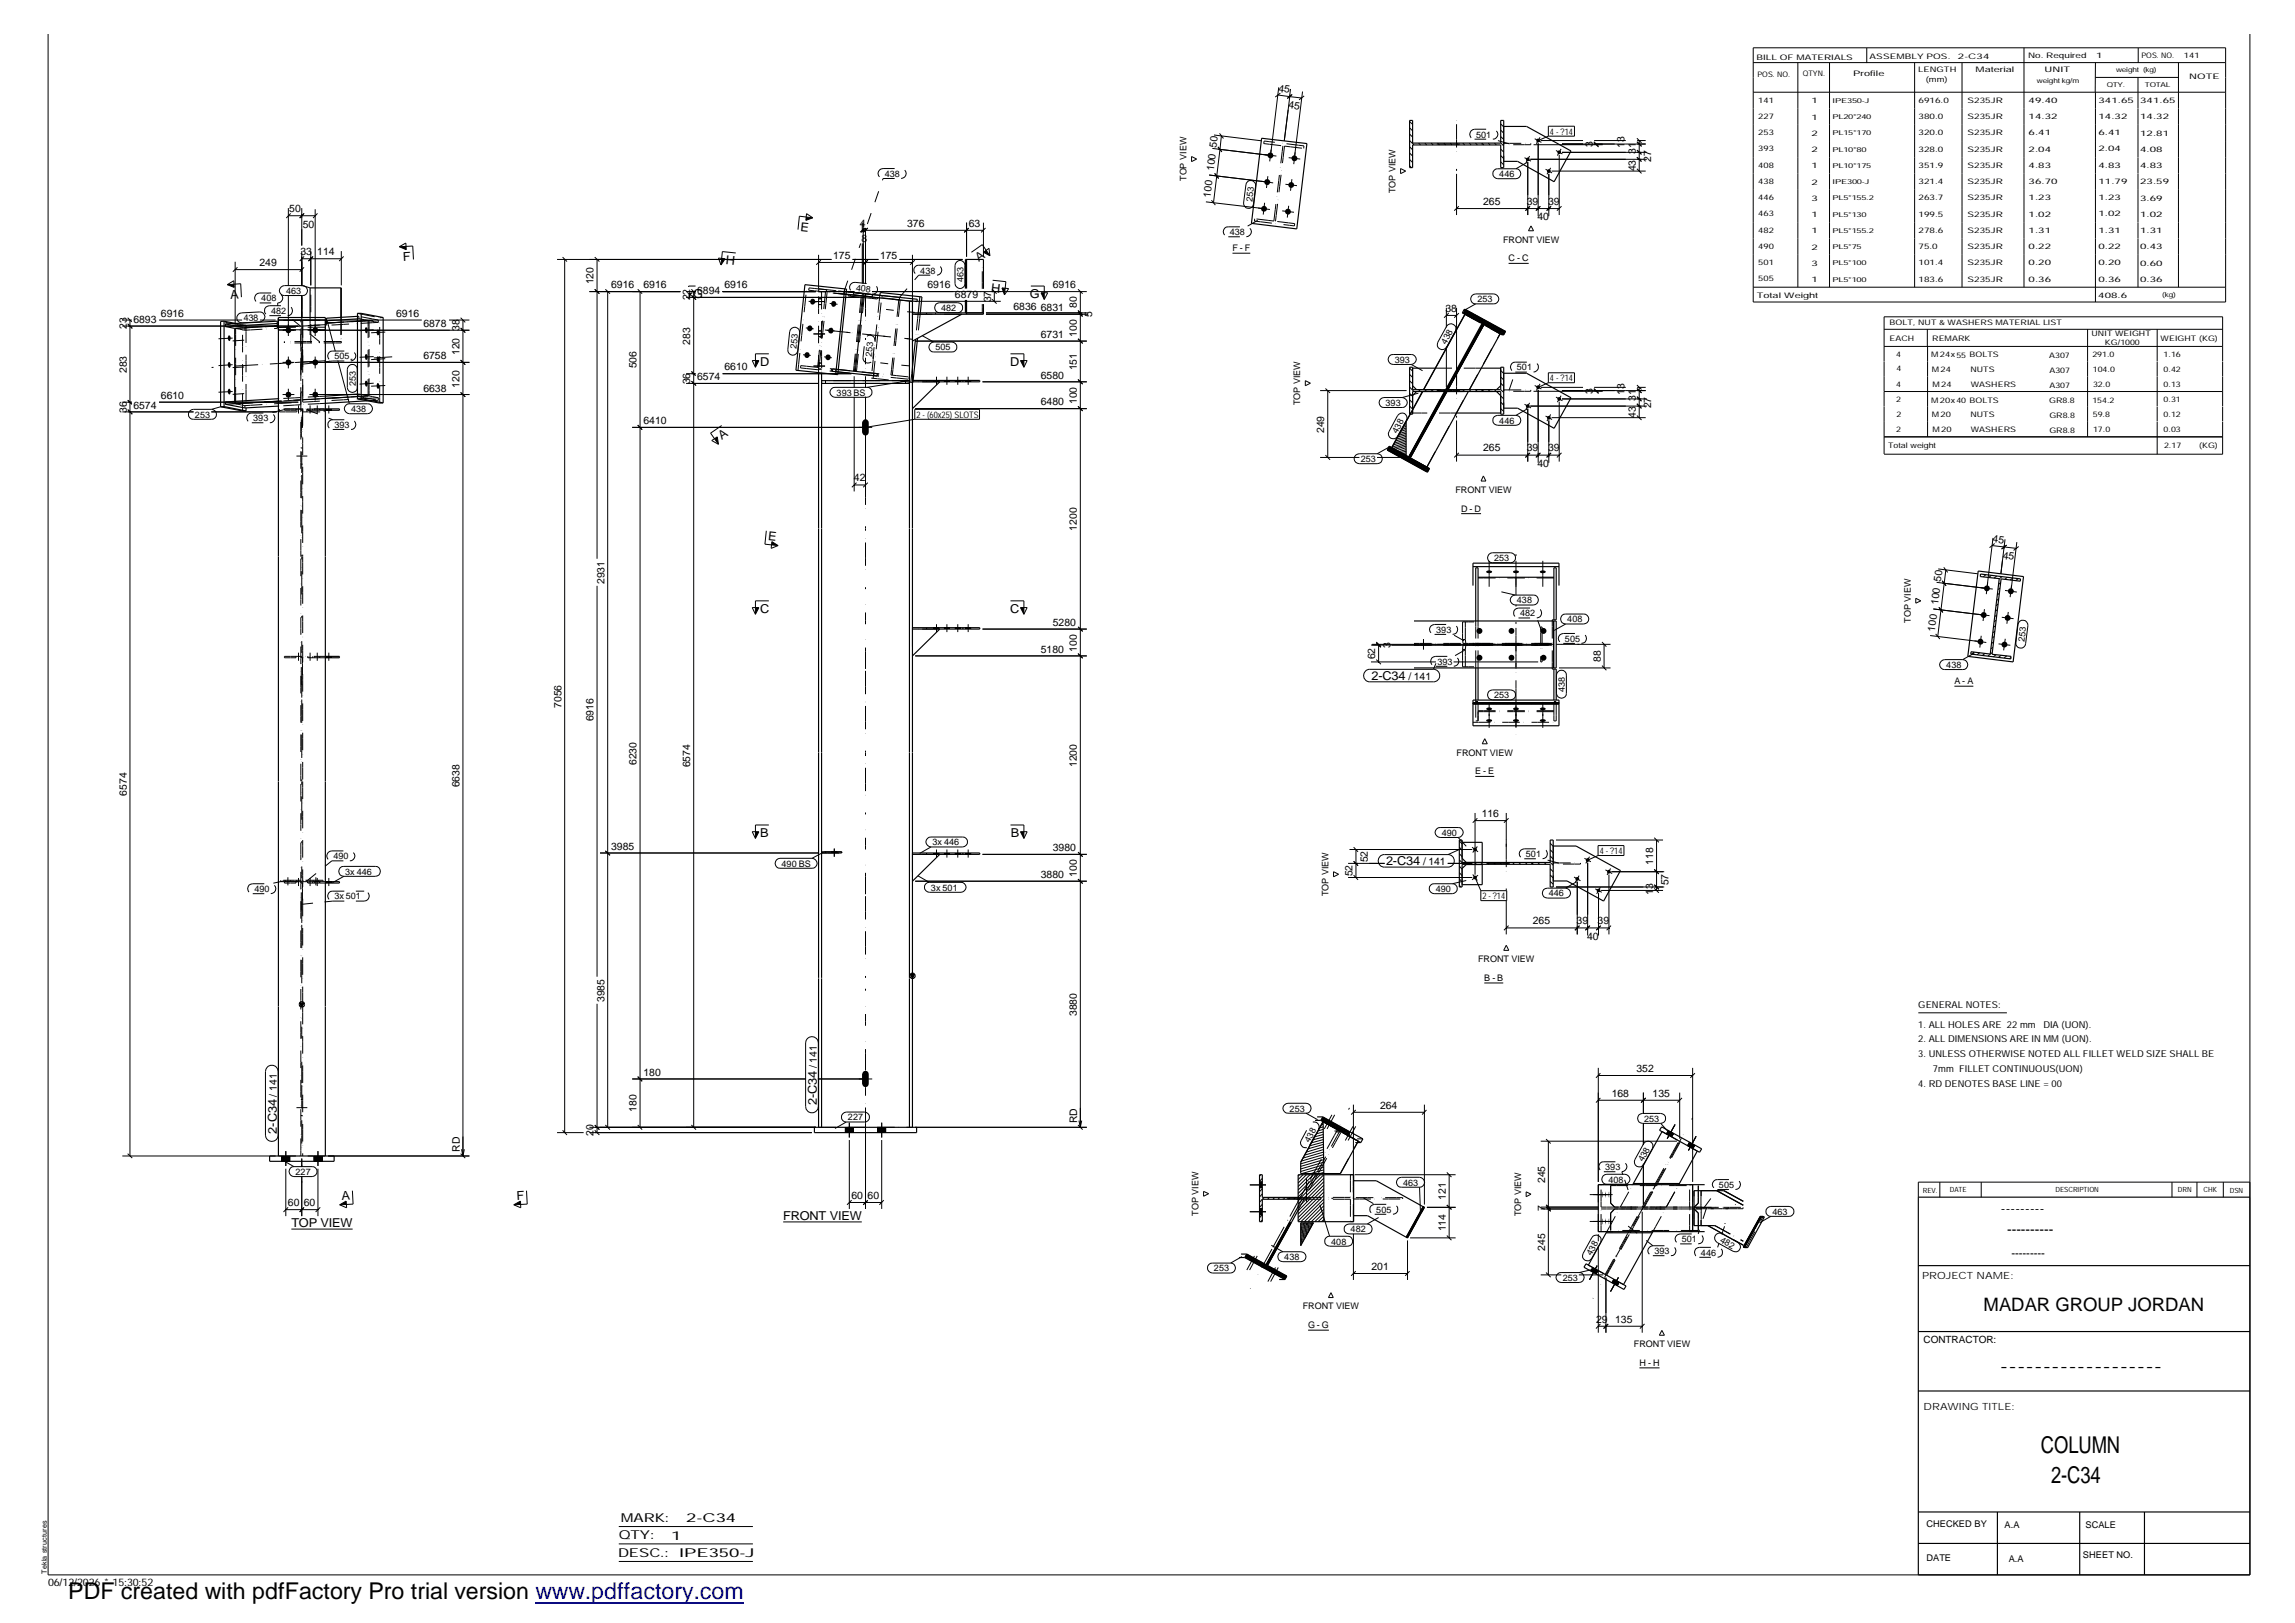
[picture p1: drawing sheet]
<svg xmlns="http://www.w3.org/2000/svg" width="420mm" height="297mm" viewBox="0 0 420 297" stroke-linecap="round" stroke-linejoin="round" font-family="sans-serif">
<defs><g id="words">
<g font-size="4.2">
<text x="373.6" y="265.9">COLUMN</text>
<text x="375.5" y="271.4">2-C34</text>
<text x="12.5" y="292.7">PDF created with pdfFactory Pro trial version www.pdffactory.com</text>
</g>
<text font-size="3.4" x="363.1" y="239.9">MADAR GROUP JORDAN</text>
<g font-size="2.5">
<text x="366.3" y="222.1">---------</text>
<text x="367.5" y="225.9">----------</text>
<text x="366.1" y="250.9">-------------------</text>
</g>
<g font-size="2.2">
<text x="73.8" y="47.7" transform="rotate(-3 73.8 47.7)">F</text>
<text x="146.5" y="42.2" transform="rotate(6 146.5 42.2)">E</text>
<text x="179.2" y="47.9" transform="rotate(-35 179.2 47.9)">A</text>
<text x="132.8" y="48.3" transform="rotate(6 132.8 48.3)">H</text>
<text x="181.4" y="53.5" transform="rotate(6 181.4 53.5)">H</text>
<text x="42.2" y="54.6" transform="rotate(-3 42.2 54.6)">A</text>
<text x="126.9" y="54.6">G</text>
<text x="188.6" y="54.6">G</text>
<text x="139.2" y="67">D</text>
<text x="184.9" y="67">D</text>
<text x="132.1" y="80.5" transform="rotate(-35 132.1 80.5)">A</text>
<text x="140.5" y="98.8" transform="rotate(6 140.5 98.8)">E</text>
<text x="139.2" y="112.2">C</text>
<text x="184.9" y="112.2">C</text>
<text x="251.1" y="124.5">2-C34</text>
<text x="139.2" y="153.2">B</text>
<text x="185" y="153.2">B</text>
<text x="253.7" y="158.4">2-C34</text>
<text x="149.6" y="202.2" transform="rotate(-90 149.6 202.2)">2-C34</text>
<text x="50.7" y="207.5" transform="rotate(-90 50.7 207.5)">2-C34</text>
<text x="62.6" y="219.7" transform="rotate(-3 62.6 219.7)">A</text>
<text x="94.6" y="219.6" transform="rotate(-3 94.6 219.6)">F</text>
<text x="53.3" y="224.6">TOP VIEW</text>
<text x="143.4" y="223.3">FRONT VIEW</text>
<text x="113.3" y="281.8">QTY:</text>
<text x="113.7" y="278.6">MARK:</text>
<text x="122.9" y="281.8">1</text>
<text x="125.6" y="278.6">2-C34</text>
<text x="113.2" y="285">DESC.:</text>
<text x="124.3" y="284.9">IPE350-J</text>
</g>
<text font-size="2.1" x="368.3" y="230.1">---------</text>
<g font-size="1.9">
<text x="234" y="16.7" transform="rotate(7 234 16.7)">45</text>
<text x="235.8" y="19.8" transform="rotate(7 235.8 19.8)">45</text>
<text x="222.7" y="27.1" transform="rotate(-83 222.7 27.1)">50</text>
<text x="291.6" y="27" transform="rotate(-90 291.6 27)">3</text>
<text x="297.4" y="27.1" transform="rotate(-90 297.4 27.1)">13</text>
<text x="299.5" y="28.2" transform="rotate(-90 299.5 28.2)">31</text>
<text x="302.3" y="29.6" transform="rotate(-90 302.3 29.6)">27</text>
<text x="222.2" y="31.3" transform="rotate(-83 222.2 31.3)">100</text>
<text x="299.5" y="31.4" transform="rotate(-90 299.5 31.4)">43</text>
<text x="53" y="38.8">50</text>
<text x="55.4" y="41.6">50</text>
<text x="157.4" y="41.5">4</text>
<text x="166.1" y="41.5">376</text>
<text x="177.4" y="41.5">63</text>
<text x="221.6" y="36.2" transform="rotate(-83 221.6 36.2)">100</text>
<text x="271.5" y="37.5">265</text>
<text x="279.5" y="37.5">39</text>
<text x="281.5" y="40.3">40</text>
<text x="283.4" y="37.5">39</text>
<text x="55" y="46.7">33</text>
<text x="58.1" y="46.7">114</text>
<text x="152.5" y="47.4">175</text>
<text x="157.7" y="44.3">8</text>
<text x="161.1" y="47.4">175</text>
<text x="47.5" y="48.7">249</text>
<text x="108.7" y="52.1" transform="rotate(-90 108.7 52.1)">120</text>
<text x="111.9" y="52.8">6916</text>
<text x="117.8" y="52.8">6916</text>
<text x="127.6" y="53.8">6894</text>
<text x="132.6" y="52.8">6916</text>
<text x="169.8" y="52.8">6916</text>
<text x="192.7" y="52.8">6916</text>
<text x="24.4" y="59.1">6893</text>
<text x="29.5" y="58">6916</text>
<text x="72.5" y="58">6916</text>
<text x="77.5" y="59.8">6878</text>
<text x="126.4" y="55" transform="rotate(-90 126.4 55)">22</text>
<text x="174.8" y="54.6">6879</text>
<text x="181.4" y="55.4" transform="rotate(-90 181.4 55.4)">37</text>
<text x="185.5" y="56.7">6836</text>
<text x="190.5" y="56.9">6831</text>
<text x="197.1" y="56.4" transform="rotate(-90 197.1 56.4)">80</text>
<text x="199.9" y="57.9" transform="rotate(-90 199.9 57.9)">5</text>
<text x="264.6" y="57.1">38</text>
<text x="23.2" y="60.2" transform="rotate(-90 23.2 60.2)">23</text>
<text x="77.5" y="65.7">6758</text>
<text x="84.1" y="65" transform="rotate(-90 84.1 65)">120</text>
<text x="84.1" y="60.6" transform="rotate(-90 84.1 60.6)">38</text>
<text x="126.4" y="63.1" transform="rotate(-90 126.4 63.1)">283</text>
<text x="190.5" y="61.8">6731</text>
<text x="197.1" y="61.6" transform="rotate(-90 197.1 61.6)">100</text>
<text x="23.2" y="68.3" transform="rotate(-90 23.2 68.3)">283</text>
<text x="77.5" y="71.7">6638</text>
<text x="84.1" y="70.9" transform="rotate(-90 84.1 70.9)">120</text>
<text x="116.5" y="67.4" transform="rotate(-90 116.5 67.4)">506</text>
<text x="126.4" y="70.3" transform="rotate(-90 126.4 70.3)">36</text>
<text x="127.6" y="69.6">6574</text>
<text x="132.6" y="67.8">6610</text>
<text x="190.5" y="69.3">6580</text>
<text x="197.1" y="67.8" transform="rotate(-90 197.1 67.8)">151</text>
<text x="23.2" y="75.6" transform="rotate(-90 23.2 75.6)">36</text>
<text x="24.4" y="74.8">6574</text>
<text x="29.5" y="73.1">6610</text>
<text x="117.8" y="77.6">6410</text>
<text x="190.5" y="74.2">6480</text>
<text x="197.1" y="74" transform="rotate(-90 197.1 74)">100</text>
<text x="291.6" y="72.1" transform="rotate(-90 291.6 72.1)">3</text>
<text x="297.4" y="72.3" transform="rotate(-90 297.4 72.3)">13</text>
<text x="299.5" y="76.5" transform="rotate(-90 299.5 76.5)">43</text>
<text x="299.5" y="73.3" transform="rotate(-90 299.5 73.3)">31</text>
<text x="302.3" y="74.7" transform="rotate(-90 302.3 74.7)">27</text>
<text x="242.4" y="79.3" transform="rotate(-90 242.4 79.3)">249</text>
<text x="271.5" y="82.6">265</text>
<text x="279.5" y="82.6">39</text>
<text x="283.4" y="82.6">39</text>
<text x="156.3" y="88.1">42</text>
<text x="281.5" y="85.5">40</text>
<text x="197.1" y="97.1" transform="rotate(-90 197.1 97.1)">1200</text>
<text x="364.7" y="99.2" transform="rotate(7 364.7 99.2)">45</text>
<text x="110.7" y="106.9" transform="rotate(-90 110.7 106.9)">2931</text>
<text x="355.3" y="106.5" transform="rotate(-83 355.3 106.5)">50</text>
<text x="366.6" y="102.2" transform="rotate(7 366.6 102.2)">45</text>
<text x="354.8" y="110.7" transform="rotate(-83 354.8 110.7)">100</text>
<text x="190.5" y="119.5">5180</text>
<text x="192.7" y="114.5">5280</text>
<text x="197.1" y="119.2" transform="rotate(-90 197.1 119.2)">100</text>
<text x="254.6" y="118.6" transform="rotate(-90 254.6 118.6)">3</text>
<text x="354.2" y="115.6" transform="rotate(-83 354.2 115.6)">100</text>
<text x="251.8" y="120.7" transform="rotate(-90 251.8 120.7)">62</text>
<text x="257.9" y="124.5">/ 141</text>
<text x="293.1" y="121.2" transform="rotate(-90 293.1 121.2)">88</text>
<text x="102.8" y="129.6" transform="rotate(-90 102.8 129.6)">7056</text>
<text x="108.7" y="132" transform="rotate(-90 108.7 132)">6916</text>
<text x="116.5" y="140" transform="rotate(-90 116.5 140)">6230</text>
<text x="126.4" y="140.4" transform="rotate(-90 126.4 140.4)">6574</text>
<text x="197.1" y="140.4" transform="rotate(-90 197.1 140.4)">1200</text>
<text x="23.2" y="145.7" transform="rotate(-90 23.2 145.7)">6574</text>
<text x="84.1" y="144.1" transform="rotate(-90 84.1 144.1)">6638</text>
<text x="271.3" y="149.5">116</text>
<text x="111.9" y="155.6">3985</text>
<text x="192.7" y="155.8">3980</text>
<text x="190.5" y="160.7">3880</text>
<text x="197.1" y="160.5" transform="rotate(-90 197.1 160.5)">100</text>
<text x="247.6" y="160.4" transform="rotate(-90 247.6 160.4)">52</text>
<text x="250.4" y="157.8" transform="rotate(-90 250.4 157.8)">52</text>
<text x="260.5" y="158.4">/ 141</text>
<text x="302.6" y="158.3" transform="rotate(-90 302.6 158.3)">118</text>
<text x="302.6" y="163.8" transform="rotate(-90 302.6 163.8)">13</text>
<text x="305.5" y="162" transform="rotate(-90 305.5 162)">57</text>
<text x="280.6" y="169.1">265</text>
<text x="288.6" y="169.1">39</text>
<text x="290.6" y="172">40</text>
<text x="292.5" y="169.1">39</text>
<text x="110.7" y="183.4" transform="rotate(-90 110.7 183.4)">3985</text>
<text x="197.1" y="186" transform="rotate(-90 197.1 186)">3880</text>
<text x="117.8" y="196.9">180</text>
<text x="149.6" y="195.4" transform="rotate(-90 149.6 195.4)">/ 141</text>
<text x="299.6" y="196.2">352</text>
<text x="50.7" y="200.7" transform="rotate(-90 50.7 200.7)">/ 141</text>
<text x="116.5" y="203.5" transform="rotate(-90 116.5 203.5)">180</text>
<text x="252.6" y="202.9">264</text>
<text x="295.1" y="200.7">168</text>
<text x="302.6" y="200.7">135</text>
<text x="108.7" y="207.9" transform="rotate(-90 108.7 207.9)">20</text>
<text x="197.2" y="205.6" transform="rotate(-90 197.2 205.6)">RD</text>
<text x="84.2" y="210.8" transform="rotate(-90 84.2 210.8)">RD</text>
<text x="52.7" y="220.7">60</text>
<text x="55.6" y="220.7">60</text>
<text x="155.9" y="219.4">60</text>
<text x="158.8" y="219.4">60</text>
<text x="264.7" y="219.6" transform="rotate(-90 264.7 219.6)">121</text>
<text x="282.9" y="221.6" transform="rotate(-90 282.9 221.6)">7</text>
<text x="282.9" y="216.6" transform="rotate(-90 282.9 216.6)">245</text>
<text x="264.7" y="225.4" transform="rotate(-90 264.7 225.4)">114</text>
<text x="251.1" y="232.4">201</text>
<text x="282.9" y="228.9" transform="rotate(-90 282.9 228.9)">245</text>
<text x="292.2" y="242">29</text>
<text x="295.7" y="242">135</text>
<text x="8.8" y="290.2">06/12/2026 * 15:30:52</text>
</g>
<g font-size="1.8">
<text x="351.9" y="234.1">PROJECT NAME:</text>
<text x="352.2" y="245.8">CONTRACTOR:</text>
<text x="352.2" y="258.1">DRAWING TITLE:</text>
</g>
<g font-size="1.7">
<text x="270.3" y="25.2">501</text>
<text x="283.8" y="24.6">4 - ?14</text>
<text x="162" y="32.4">438</text>
<text x="217.2" y="33.1" transform="rotate(-90 217.2 33.1)">TOP VIEW</text>
<text x="255.5" y="35.3" transform="rotate(-90 255.5 35.3)">TOP VIEW</text>
<text x="274.5" y="32.4">446</text>
<text x="229.3" y="37" transform="rotate(-83 229.3 37)">253</text>
<text x="225.1" y="43">438</text>
<text x="225.6" y="46">F - F</text>
<text x="275.2" y="44.4">FRONT VIEW</text>
<text x="276.2" y="47.8">C - C</text>
<text x="52.4" y="53.8">463</text>
<text x="156.7" y="53.2" transform="rotate(6 156.7 53.2)">408</text>
<text x="168.5" y="50.1">438</text>
<text x="176.4" y="51.6" transform="rotate(-90 176.4 51.6)">463</text>
<text x="44.6" y="58.8" transform="rotate(-3 44.6 58.8)">438</text>
<text x="47.8" y="55.1">408</text>
<text x="49.6" y="57.5">482</text>
<text x="172.3" y="56.9">482</text>
<text x="270.5" y="55.3">253</text>
<text x="61.2" y="65.8">505</text>
<text x="145.8" y="63.8" transform="rotate(-84 145.8 63.8)">253</text>
<text x="159.6" y="65.3" transform="rotate(-84 159.6 65.3)">253</text>
<text x="171.2" y="64.1">505</text>
<text x="264.8" y="63.1" transform="rotate(-61 264.8 63.1)">438</text>
<text x="65.2" y="70.6" transform="rotate(-90 65.2 70.6)">253</text>
<text x="255.4" y="66.4">393</text>
<text x="277.7" y="67.8">501</text>
<text x="283.8" y="69.8">4 - ?14</text>
<text x="35.7" y="76.4">253</text>
<text x="46.4" y="77.1">393</text>
<text x="64.3" y="75.4">438</text>
<text x="153.2" y="72.4">393 BS</text>
<text x="167.8" y="76.4">2 - (60x25) SLOTS</text>
<text x="238" y="74.2" transform="rotate(-90 238 74.2)">TOP VIEW</text>
<text x="253.7" y="74.3">393</text>
<text x="274.5" y="77.5">446</text>
<text x="61.2" y="78.3">393</text>
<text x="255.8" y="79.4" transform="rotate(-61 255.8 79.4)">438</text>
<text x="249.1" y="84.6">253</text>
<text x="266.4" y="90.2">FRONT VIEW</text>
<text x="267.5" y="93.6">D - D</text>
<text x="273.5" y="102.7">253</text>
<text x="277.7" y="110.4">438</text>
<text x="278.3" y="112.8">482</text>
<text x="286.9" y="113.9">408</text>
<text x="349.8" y="113.9" transform="rotate(-90 349.8 113.9)">TOP VIEW</text>
<text x="262.9" y="115.8">393</text>
<text x="286.5" y="117.5">505</text>
<text x="370.6" y="117.5" transform="rotate(-83 370.6 117.5)">253</text>
<text x="263.1" y="121.7">393</text>
<text x="356.3" y="122.2">438</text>
<text x="357.8" y="125.2">A - A</text>
<text x="273.5" y="127.8">253</text>
<text x="286.5" y="126.6" transform="rotate(-90 286.5 126.6)">438</text>
<text x="266.7" y="138.3">FRONT VIEW</text>
<text x="270.1" y="141.7">E - E</text>
<text x="170.7" y="154.7">3x 446</text>
<text x="263.9" y="153">490</text>
<text x="61" y="157.3">490</text>
<text x="63.2" y="160.1">3x 446</text>
<text x="143.1" y="158.6">490 BS</text>
<text x="279.4" y="156.9">501</text>
<text x="292.9" y="156.3">4 - ?14</text>
<text x="46.6" y="163.3">490</text>
<text x="61.2" y="164.6">3x 501</text>
<text x="170.4" y="163">3x 501</text>
<text x="243.2" y="164" transform="rotate(-90 243.2 164)">TOP VIEW</text>
<text x="262.8" y="163.3">490</text>
<text x="271.4" y="164.5">2 - ?14</text>
<text x="283.5" y="164.1">446</text>
<text x="270.6" y="176.1">FRONT VIEW</text>
<text x="271.7" y="179.5">B - B</text>
<text x="351.2" y="184.6">GENERAL NOTES:</text>
<text x="351.2" y="190.8">2. ALL DIMENSIONS ARE IN MM (UON).</text>
<text x="351.2" y="188.1">1. ALL HOLES ARE 22 mm</text>
<text x="374.1" y="188.1">DIA (UON).</text>
<text x="351.2" y="193.5">3. UNLESS OTHERWISE NOTED ALL FILLET WELD SIZE SHALL BE</text>
<text x="353.9" y="196.2">7mm FILLET CONTINUOUS(UON)</text>
<text x="236.1" y="203.4">253</text>
<text x="351.2" y="198.9">4. RD DENOTES BASE LINE = 00</text>
<text x="155.2" y="205">227</text>
<text x="239.7" y="209.2" transform="rotate(-61 239.7 209.2)">438</text>
<text x="301" y="205.3">253</text>
<text x="54.1" y="215">227</text>
<text x="293.9" y="214.2">393</text>
<text x="300.8" y="212.7" transform="rotate(-61 300.8 212.7)">438</text>
<text x="252" y="221.9">505</text>
<text x="256.9" y="217">463</text>
<text x="294.5" y="216.4">408</text>
<text x="314.7" y="217.4">505</text>
<text x="219.4" y="222.5" transform="rotate(-90 219.4 222.5)">TOP VIEW</text>
<text x="243.7" y="227.8">408</text>
<text x="247.3" y="225.5">482</text>
<text x="278.5" y="222.6" transform="rotate(-90 278.5 222.6)">TOP VIEW</text>
<text x="307.9" y="227.4">501</text>
<text x="314.8" y="227.3" transform="rotate(29 314.8 227.3)">482</text>
<text x="324.5" y="222.3">463</text>
<text x="222.2" y="232.7">253</text>
<text x="235.1" y="230.6">438</text>
<text x="291.3" y="229.9" transform="rotate(-61 291.3 229.9)">438</text>
<text x="302.9" y="229.5">393</text>
<text x="311.4" y="229.8">446</text>
<text x="238.5" y="239.6">FRONT VIEW</text>
<text x="286.1" y="234.4">253</text>
<text x="239.5" y="243.1">G - G</text>
<text x="299.1" y="246.5">FRONT VIEW</text>
<text x="300.1" y="250">H - H</text>
<text x="352.7" y="279.5">CHECKED BY</text>
<text x="367" y="279.6">A.A</text>
<text x="381.8" y="279.7">SCALE</text>
<text x="352.7" y="285.7">DATE</text>
<text x="367.7" y="285.9">A.A</text>
<text x="381.3" y="285.1">SHEET NO.</text>
</g>
<g font-size="1.4">
<text x="321.6" y="10.9">BILL OF MATERIALS</text>
<text x="342.3" y="10.7">ASSEMBLY POS.</text>
<text x="358.4" y="10.7">2-C34</text>
<text x="371.3" y="10.6">No. Required</text>
<text x="383.8" y="10.6">1</text>
<text x="392" y="10.6">POS. NO.</text>
<text x="399.8" y="10.7">141</text>
<text x="321.7" y="14">POS. NO.</text>
<text x="330" y="14">QTYN.</text>
<text x="339.3" y="13.8">Profile</text>
<text x="351.2" y="13.2">LENGTH</text>
<text x="352.6" y="15">(mm)</text>
<text x="361.7" y="13.2">Material</text>
<text x="374.3" y="13.2">UNIT</text>
<text x="400.8" y="14.4">NOTE</text>
<text x="321.9" y="18.8">141</text>
<text x="321.9" y="21.7">227</text>
<text x="331.6" y="18.9">1</text>
<text x="331.6" y="21.9">1</text>
<text x="351.2" y="18.8">6916.0</text>
<text x="351.2" y="21.8">380.0</text>
<text x="360.2" y="18.8">S235JR</text>
<text x="360.2" y="21.8">S235JR</text>
<text x="371.4" y="18.9">49.40</text>
<text x="371.4" y="21.8">14.32</text>
<text x="384.2" y="18.8">341.65</text>
<text x="384.2" y="21.8">14.32</text>
<text x="391.8" y="18.9">341.65</text>
<text x="391.8" y="21.8">14.32</text>
<text x="321.9" y="24.8">253</text>
<text x="321.9" y="27.7">393</text>
<text x="331.6" y="24.8">2</text>
<text x="331.6" y="27.8">2</text>
<text x="351.2" y="24.8">320.0</text>
<text x="351.2" y="27.8">328.0</text>
<text x="360.2" y="24.8">S235JR</text>
<text x="360.2" y="27.8">S235JR</text>
<text x="371.4" y="24.8">6.41</text>
<text x="371.4" y="27.8">2.04</text>
<text x="384.2" y="24.8">6.41</text>
<text x="384.2" y="27.7">2.04</text>
<text x="391.8" y="24.8">12.81</text>
<text x="391.8" y="27.8">4.08</text>
<text x="321.9" y="30.7">408</text>
<text x="321.9" y="33.6">438</text>
<text x="331.6" y="30.8">1</text>
<text x="331.6" y="33.8">2</text>
<text x="351.2" y="30.7">351.9</text>
<text x="351.2" y="33.7">321.4</text>
<text x="360.2" y="30.7">S235JR</text>
<text x="360.2" y="33.7">S235JR</text>
<text x="371.4" y="30.8">4.83</text>
<text x="371.4" y="33.7">36.70</text>
<text x="384.2" y="30.7">4.83</text>
<text x="384.2" y="33.7">11.79</text>
<text x="391.8" y="30.8">4.83</text>
<text x="391.8" y="33.7">23.59</text>
<text x="321.9" y="36.6">446</text>
<text x="321.9" y="39.6">463</text>
<text x="331.6" y="36.7">3</text>
<text x="331.6" y="39.7">1</text>
<text x="351.2" y="36.7">263.7</text>
<text x="351.2" y="39.7">199.5</text>
<text x="360.2" y="36.6">S235JR</text>
<text x="360.2" y="39.7">S235JR</text>
<text x="371.4" y="36.7">1.23</text>
<text x="371.4" y="39.7">1.02</text>
<text x="384.2" y="36.6">1.23</text>
<text x="384.2" y="39.6">1.02</text>
<text x="391.8" y="36.7">3.69</text>
<text x="391.8" y="39.7">1.02</text>
<text x="321.9" y="42.6">482</text>
<text x="321.9" y="45.5">490</text>
<text x="331.6" y="42.7">1</text>
<text x="331.6" y="45.7">2</text>
<text x="351.2" y="42.6">278.6</text>
<text x="351.2" y="45.6">75.0</text>
<text x="360.2" y="42.6">S235JR</text>
<text x="360.2" y="45.6">S235JR</text>
<text x="371.4" y="42.7">1.31</text>
<text x="371.4" y="45.6">0.22</text>
<text x="384.2" y="42.6">1.31</text>
<text x="384.2" y="45.6">0.22</text>
<text x="391.8" y="42.7">1.31</text>
<text x="391.8" y="45.6">0.43</text>
<text x="321.9" y="48.5">501</text>
<text x="321.9" y="51.5">505</text>
<text x="331.6" y="48.6">3</text>
<text x="331.6" y="51.6">1</text>
<text x="351.2" y="48.6">101.4</text>
<text x="351.2" y="51.5">183.6</text>
<text x="360.2" y="48.5">S235JR</text>
<text x="360.2" y="51.5">S235JR</text>
<text x="371.4" y="48.6">0.20</text>
<text x="371.4" y="51.5">0.36</text>
<text x="384.2" y="48.5">0.20</text>
<text x="384.2" y="51.5">0.36</text>
<text x="391.8" y="48.6">0.60</text>
<text x="391.8" y="51.6">0.36</text>
<text x="321.6" y="54.6">Total Weight</text>
<text x="345.9" y="59.5">BOLT, NUT &amp; WASHERS MATERIAL LIST</text>
<text x="384.1" y="54.5">408.6</text>
<text x="345.9" y="62.4">EACH</text>
<text x="347.1" y="65.3">4</text>
<text x="353.5" y="65.4">M 24x 55 BOLTS</text>
<text x="353.7" y="62.4">REMARK</text>
<text x="375.2" y="65.4">A307</text>
<text x="382.9" y="61.5">UNIT WEIGHT</text>
<text x="383.1" y="65.4">291.0</text>
<text x="385.4" y="63.1">KG/1000</text>
<text x="395.6" y="62.3">WEIGHT (KG)</text>
<text x="396.1" y="65.3">1.16</text>
<text x="347.1" y="70.9">4</text>
<text x="347.2" y="68">4</text>
<text x="353.7" y="68.1">M 24</text>
<text x="353.8" y="70.9">M 24</text>
<text x="360.7" y="68.1">NUTS</text>
<text x="360.8" y="70.9">WASHERS</text>
<text x="375.2" y="68.2">A307</text>
<text x="375.2" y="71">A307</text>
<text x="383.2" y="68">104.0</text>
<text x="383.2" y="70.8">32.0</text>
<text x="396.1" y="68.1">0.42</text>
<text x="396.1" y="70.9">0.13</text>
<text x="347.1" y="73.6">2</text>
<text x="347.2" y="76.3">2</text>
<text x="353.5" y="73.7">M 20x 40 BOLTS</text>
<text x="353.7" y="76.4">M 20</text>
<text x="360.7" y="76.4">NUTS</text>
<text x="375.2" y="73.7">GR8.8</text>
<text x="375.2" y="76.5">GR8.8</text>
<text x="383.1" y="73.7">154.2</text>
<text x="383.2" y="76.3">59.8</text>
<text x="396.1" y="73.6">0.31</text>
<text x="396.1" y="76.4">0.12</text>
<text x="345.7" y="82.1">Total weight</text>
<text x="347.1" y="79.1">2</text>
<text x="353.8" y="79.1">M 20</text>
<text x="360.8" y="79.1">WASHERS</text>
<text x="375.2" y="79.3">GR8.8</text>
<text x="383.2" y="79.1">17.0</text>
<text x="396.1" y="79.1">0.03</text>
<text x="396.2" y="82">2.17</text>
<text x="402.6" y="81.9">(KG)</text>
</g>
<g font-size="1.3">
<text x="352" y="218.3">REV.</text>
<text x="357" y="218.2">DATE</text>
<text x="376.3" y="218.2">DESCRIPTION</text>
<text x="398.7" y="218.2">DRN</text>
<text x="403.4" y="218.2">CHK</text>
<text x="408.2" y="218.3">DSN</text>
<text x="8.6" y="288" transform="rotate(-90 8.6 288)">Tekla structures</text>
</g>
<g font-size="1.2">
<text x="372.9" y="15.2">weight kg/m</text>
<text x="385.7" y="15.9">QTY.</text>
<text x="387.4" y="13.2">weight (kg)</text>
<text x="392.7" y="15.9">TOTAL</text>
<text x="335.5" y="18.8">IPE350-J</text>
<text x="335.5" y="21.8">PL20*240</text>
<text x="335.5" y="24.8">PL15*170</text>
<text x="335.5" y="27.8">PL10*80</text>
<text x="335.5" y="30.7">PL10*175</text>
<text x="335.5" y="33.7">IPE300-J</text>
<text x="335.5" y="36.7">PL5*155.2</text>
<text x="335.5" y="39.7">PL5*130</text>
<text x="335.5" y="42.6">PL5*155.2</text>
<text x="335.5" y="45.6">PL5*75</text>
<text x="335.5" y="48.6">PL5*100</text>
<text x="335.5" y="51.5">PL5*100</text>
<text x="395.9" y="54.3">(kg)</text>
</g>
</g></defs>
<g fill="none" stroke="#000" stroke-width=".18">
<path d="M233.9 17.4l4.4 .5M234.1 16l-1.4 12M234.4 17l-.9 .8M236.2 17.3l-1.1 8.5M236.3 16.3l-.2 1.7M236.6 17.3l-.9 .7M238.5 16.7l-1.5 11.8M238.8 17.6l-1 .7M321 8.7h86.5v46.6h-86.5zM321 11.5h86.5M321 16.9h86.5M329.1 11.5v41.1"/>
<path d="M334.9 11.5v41.1M341.8 8.8v2.7M350.5 11.5v41.1M359.2 11.5v41.1M370.5 8.7v43.9M383.6 11.5v5.4M383.6 14.2h15.3M383.6 16.9v38.4M391.4 14.2v38.4M391.5 8.8v2.7M398.8 11.5v41.1M411.9 6.3v281.9h-403.1v-281.9"/>
<path d="M52.8 38.1v14.3M52.8 39.5h4.9M53.2 39.1l-.8 .8M55.2 38.1v6.8M55.7 39.1l-.8 .8M57.7 38.3v23.2M58.1 39.1l-.8 .8M147.7 39.1l1.1 .8-1.3 .4zM148.8 39.9l-2.5-.3-.2 2.4M218.1 28.6l1 .5-1 .5zM220.8 36.9l10.1 1.2M221.4 32l10.1 1.3"/>
<path d="M221.8 36.6l.7 .9M222 27.2l10.1 1.2M222.2 24.7l8.7 1.1M222.4 31.7l.7 1M223 26.9l.7 .9-.7-.9M223.3 24.4l.7 .9M223.6 24.9l-1.4 12.2M228.4 33.2a.9 .9 0 0 1 1 0 .9 .9 0 0 1 .5 .9l-.4 3.3a.92 .92 0 0 1-1 .7 .92 .92 0 0 1-.8-.9l.4-3.3zM230.3 38.1l2.2 .2M230.9 33.2l2.2 .3M231.5 37.1l-.2 2.2M231.5 28.3l2.2 .3"/>
<path d="M232.1 32.2l-.2 2.2M232.7 27.4l-.2 2.1M234.7 38.6l2.2 .2M235.3 33.7l2.1 .3M235.9 37.7l-.2 2.1M235.9 28.9l2.1 .2M236.5 32.8l-.2 2.1M237.1 27.9l-.2 2.1M256.4 30.8l.9 .5-.9 .5zM258.1 22.3l.5 .5M258.1 23.4l.5 .5M258.1 24.5l.5 .6"/>
<path d="M258.1 25.7l.8 .8M258.1 26.9l.5 .5M258.1 28l.5 .6M258.1 29.2l.5 .5M258.1 30.3l.3 .4M259.7 26.2l.4 .3M260.9 26.2l.3 .3M262 26.2l.4 .3M263.2 26.2l.3 .3M264.3 26.2l.4 .3M265.5 26.2l.4 .3M266.7 26.2l.3 .3"/>
<path d="M266.7 38.2h18.8M266.7 31.8v7.6M267.1 37.7l-.9 .9M267.8 26.2l.3 .3M269 26.2l.3 .3M270.1 26.2l.4 .3M271.3 26.2l.4 .3M272.5 26.2l.3 .3M273.6 31.1l.6-.2h3.3a.91 .91 0 0 1 .9 .9 .91 .91 0 0 1-.9 .9h-3.3a.92 .92 0 0 1-.8-.6 .92 .92 0 0 1 .2-1zM273.6 26.2l.3 .3M274.7 22.7l.6 .5M274.7 23.8l.6 .6"/>
<path d="M274.7 25l.6 .5M274.7 26.1l.6 .6M274.7 27.3l.6 .5M274.7 28.5l.6 .5M274.7 29.6l.6 .6M279.1 28.9l1.2 .6M279.6 29.7l-2.1 1.2M279.7 29.7v9.7M280 28.6l-.6 1.2M280.1 37.7l-.8 .9 .7-.8M280.2 29.2h21.3M280.8 26.5h12.6"/>
<path d="M281 25.4l1.2 .7M281.6 26.2v13.4M281.9 25.1l-.6 1.2M281.9 37.8l-.7 .8M282 37.7l-.8 .8M282.1 25.7h7.7M283 31l1.1 .7M283.5 23.1h4.7v1.8h-4.7zM283.5 24.9l-1.9 .8M283.5 31.8v7.8M283.9 30.7l-.7 1.2M283.9 37.8l-.8 .8"/>
<path d="M284 37.7l-.8 .8M284.1 31.3h17.2M284.9 27.5l1.1 .7M285.5 28.3v11.1M285.8 27.2l-.7 1.3M285.9 37.7l-.9 .9M286 27.9h15.5M286 26.4h15.3M291.8 26.1l.9 .8M291.8 25.9l.9 .9M291.8 25.7h5.8M292.2 26.4v.1"/>
<path d="M299.7 30.9l.8 .8M299.7 28.8l.8 .8M299.7 27.5l.8 .8M299.7 25.9l.8 .9M299.7 25.3l.8 .8M299.7 25.7h1.6M300.1 25.7v5.6M22.4 59.7h32.2M22.4 58.6h1.7M23.4 59.3l.8 .8M23.4 58.2l.7 .7M23.8 58.6v153"/>
<path d="M29.1 58.6h15.2M41.6 52.1l1.2-.7 .1 1.2zM41.6 52.1l2.5-.2 .1 2.5M43.1 49.3h12.1M43.1 47.9v11.3M43.5 48.9l-.9 .8M43.6 57.6l.6-.3 3.3-.2a.91 .91 0 0 1 1 .9 .91 .91 0 0 1-.9 .9l-3.3 .2a.9 .9 0 0 1-.9-.5 .9 .9 0 0 1 .2-1zM47.6 58.6h2.9M51.4 52.6l.7-.3h3.3a.91 .91 0 0 1 .9 .9 .91 .91 0 0 1-.9 .9h-3.3a.88 .88 0 0 1-.9-.6 .88 .88 0 0 1 .2-.9zM52.8 54v7.5M55.2 46v6.4M55.2 54v4.1"/>
<path d="M55.2 47.4h7.3M55.4 52.3l1.4 .4M55.7 48.9l-.8 .8M55.7 46.9l-.8 .9M56.9 46v6.2M57.3 46.9l-.8 .9M59.8 58.2l1.6 6.1M60.1 58.6h17.1M62.5 46v6.2M62.9 46.9l-.8 .9M73.1 45.2l1.2-.7 .1 1.2zM73.1 45.2l2.5-.2 .1 2.5"/>
<path d="M82.2 58.6h3.7M84.3 58.2l.9 .8M84.8 58.6v153M102 47.5h50.2M103 47.1l.8 .8M103.4 47.5v159.8M107.9 53.4h16.6M108.9 52.9l.8 .8M108.9 47.1l.8 .8M109.3 47.5v54.8M110.8 52.9l.9 .8M111.3 53.4v152.9"/>
<path d="M116.8 52.9l.8 .8M117.2 53.4v152.9M125.6 53.4h1.7M125.6 54.4h31.8M126.6 54l.8 .8M126.6 52.9l.7 .8M126.6 53.6v.1M127 53.4v152.9M127.3 52.4h-1.2v.1M131.5 47.2l1.3 .2-.8 1.1zM132.3 53.4h17.1M134.7 46.3l-2.5-.3-.2 2.5"/>
<path d="M148 55.1l1.5 .2M149.9 48h17.1M149.9 46.6v6.3M150.3 47.6l-.9 .9M150.3 53.4h6.1M151.9 55.5l1.4 .2M156.1 47.5h4.7M157.9 42.1h22.1M157.9 40.8v1.7M157.9 44.6v7.3M157.9 53.6v.4M158 40.8v11.1"/>
<path d="M158 53.6v.4M158.1 42.5l.8-.8-.9 .8M158.3 41.7l-.8 .8M158.5 41.8v10.1M158.5 53.7h.1M158.5 41.7l-.9 .8M158.9 47.6l-.9 .9M159.6 53.4h39.4M164.7 47.5h11.5M167 46.6v8.1M167.5 47.6l-.9 .9M167.6 55.1h15.6"/>
<path d="M171.4 55.7l.6-.3h3.3a.91 .91 0 0 1 .9 .9 .91 .91 0 0 1-.9 .9h-3.3a.93 .93 0 0 1-.8-.6 .93 .93 0 0 1 .2-.9zM175.1 47.9a.88 .88 0 0 1 1-.2 .88 .88 0 0 1 .6 .9v3.3a.91 .91 0 0 1-1 .9 .91 .91 0 0 1-.9-.9v-3.3zM177 40.8v6.2M177.4 41.7l-.9 .8 .8-.7M177.8 46.2l2-1.4 1.4 2M180 46.2l1.1-.7 .1 1.3zM180 40.8v6.2M180.4 41.7l-.8 .8M180.5 57.5h18.7M180.5 57.3h18.7M181.6 54.8l.9 .8M181.6 52.9l.9 .8"/>
<path d="M181.7 51.3l2.4 .2-.2 2.5M182 53.4v1.7M183.4 52.7l1.3 .1-.8 1.2zM188.7 52.4h2.5v2.4M190.6 53.6h1.2l-.6 1.2zM197.4 57.1l.8 .8M197.4 56.8l.8 .9M197.4 52.9l.8 .8M197.8 53.4v152.9M225.6 46.3h3.3M264.8 57.7h1.9M264.8 56.3v3.6"/>
<path d="M265 59.5a.92 .92 0 0 1 1.2 0 .92 .92 0 0 1 .2 1.1l-1.6 2.9a.92 .92 0 0 1-1.2 .4 .92 .92 0 0 1-.4-1.3zM265.2 57.3l-.8 .9M266.7 56.3v14.1M267.1 57.3l-.9 .9M268 57.1l.1 .2M268.1 57.1v.3M268.1 57l.1 .4M268.1 56.9l.2 .6M268.2 56.8l.2 .7M268.2 56.7l.3 .9M268.3 56.6l.3 1M268.4 56.7l.3 1"/>
<path d="M268.5 56.7l.3 1M268.6 56.8l.3 1M268.8 56.9l.2 1M268.9 56.9l.3 1M268.9 57l.3 1M269 57l.3 1M269.1 57.1l.3 1M269.2 57.1l.3 1M269.3 57.2l.3 1M269.4 57.2l.3 1M269.5 54.1l.7-.3h3.3a.91 .91 0 0 1 .9 .9 .91 .91 0 0 1-.9 .9h-3.3a.91 .91 0 0 1-.9-.5 .91 .91 0 0 1 .2-1zM269.5 57.3l.3 1"/>
<path d="M269.6 57.3l.3 1M269.7 57.4l.3 1M269.9 57.5l.2 1M270 57.5l.3 1M270 57.6l.3 1M270.1 57.6l.3 1M270.2 55.6l-2.1 1.2M270.2 57.7l.3 1M270.3 57.7l.3 1M270.4 57.8l.3 1M270.5 57.8l.3 1M270.6 57.9l.3 1"/>
<path d="M270.7 57.9l.3 1M270.8 58l.3 1M271 58.1l.2 1M271.1 58.2l.3 .9M271.1 59.8l.5-.1-.5 .1M271.1 58.2l.3 1M271.2 58.2l.3 1.1M271.3 58.3l.3 1M271.4 58.3l.3 1-.4 .2 .4-.2M271.4 60l-.4 .1M271.4 59.3h.1M271.4 59.9l-.4 .1"/>
<path d="M271.4 59.9l-.4 .2M271.5 59.8l-.4 .1M271.5 59.8l-.5 .2M271.5 58.4l.3 1M271.6 59.3h-.2h.2M271.6 59.7l-.5 .1M271.6 59.3l-.2 .1M271.6 59.6l-.4 .1M271.6 59.6l-.5 .2M271.6 58.4l.3 1M271.7 59.3l-.3 .1M271.7 59.5l-.5 .1"/>
<path d="M271.7 59.5l-.5 .2M271.7 59.4l-.4 .1M271.7 58.5l.3 1M271.8 58.5l.3 1M271.9 58.6l.3 1M272.1 58.7l.3 1M272.2 58.7l.3 1.1M272.2 58.8l.3 1M272.3 58.8l.3 1M272.4 58.9l.3 1M272.5 59l.3 .9M272.6 59l.3 1"/>
<path d="M272.7 59l.3 1.1M272.8 59.1l.3 1M272.9 59.1l.3 1M273 59.2l.3 1M273 59.3l.3 .9M273.2 59.3l.3 1M273.3 59.3l.3 1.1M273.3 59.4l.3 1M273.4 59.5l.3 .9M273.5 59.5l.3 1M273.6 59.5l.3 1.1M273.7 59.6l.3 1"/>
<path d="M273.8 59.6l.3 1M273.9 59.7l.3 1M274 59.8l.3 .9M274.1 59.8l.3 1M274.2 59.8l.2 1.1M274.3 59.9l.3 1M274.4 59.9l.3 1M276.2 48.2h3.7M280.3 41.3l.5 .9h-1zM321 52.6h86.5M22.4 75.4h13M22.4 73.6h1.7"/>
<path d="M23.4 75l.8 .8-.7-.8M23.4 73.2l.7 .8-.6-.7M29.1 73.6h25.5M34.8 75.2l.6-.3h3.3a.91 .91 0 0 1 .9 .9 .91 .91 0 0 1-.9 .9h-3.3a.88 .88 0 0 1-.9-.5 .88 .88 0 0 1 .3-1zM38.7 75.4h12M40.4 74.5l-1.7 .4M42.6 61.9l-2.6 .1M42.6 66.7l-2.6 .2M42.6 71.7l-2.6 .1M51.7 60.4h2.2M51.7 66.3h2.2M51.7 72.2h2.2"/>
<path d="M52.8 65.3v2.1M52.8 71.1v2.2M56.6 60.4h29.3M56.6 66.3h29.3M56.6 72.2h29.3M57.7 65.3v2.1M57.7 71.1v2.2M59.7 74.8v.3M60.2 74.2v1.5M60.7 74.8v.3M61.8 66l2.2 7.9M63.3 74.2l.7-.3h3.3a.91 .91 0 0 1 .9 .9 .91 .91 0 0 1-.9 .9h-3.3a.92 .92 0 0 1-.9-.6 .92 .92 0 0 1 .2-.9z"/>
<path d="M63.9 67a.88 .88 0 0 1 1-.3 .88 .88 0 0 1 .5 .9v3.3a.91 .91 0 0 1-.9 .9 .91 .91 0 0 1-.9-.9v-3.3zM68.4 60.4l-2.6 .1M68.4 65.3l-2.6 .1M68.4 70.1l-2.6 .2M70.5 60.8l-2.6 .1M70.5 65.6l-2.6 .2M70.5 70.6l-2.6 .1M84.3 71.8l.9 .8M84.3 65.9l.9 .8M84.3 60l.9 .9M115.7 78.2h44M116.8 77.8l.8 .8"/>
<path d="M125.6 70.2h24.3M125.6 68.4h1.7M126.6 69.8l.8 .8M126.6 68l.7 .7M132.1 77.9l-2 1.4 1.4 2M132.3 68.4h23.6M137.7 66h1.2l-.6 1.2zM140.8 64.8h-2.5v2.4M144.9 60.1a.91 .91 0 0 1 1-.1 .91 .91 0 0 1 .5 .9l-.4 3.3a.92 .92 0 0 1-1 .8 .92 .92 0 0 1-.8-1l.4-3.3zM147 64.9l1.4 .2M147.5 60l1.4 .2M150.9 65.3l1.4 .2"/>
<path d="M151.4 60.4l1.4 .2M152.2 71.1l.7-.2h5.8a.91 .91 0 0 1 .9 .9 .91 .91 0 0 1-.9 .9h-5.8a.92 .92 0 0 1-.9-.6 .92 .92 0 0 1 .2-1zM156.4 68.9v2M156.4 72.6v17.3M158.5 68.9v2M158.5 72.6v17.3M166.5 69.7l-7.8 1.2M167.5 74.9h11.8v1.8h-11.8zM167.5 76.7l-9 1.5M167.6 74.8h31.4M167.6 62.4h31.4M168.9 61.5l2 1.1"/>
<path d="M170.3 62.9l.6-.3h3.4a.91 .91 0 0 1 .9 .9 .91 .91 0 0 1-.9 .9h-3.4a.91 .91 0 0 1-.8-.5 .91 .91 0 0 1 .2-1zM171 69.6v.3M171.4 68.9v1.5M171.9 69.6v.3M172.9 69.6v.3M173.4 68.9v1.5M173.8 69.6v.3M174.9 69.6v.3M175.3 68.9v1.5M175.8 69.6v.3M176.8 69.6v.3M177.2 68.9v1.5"/>
<path d="M177.7 69.6v.3M179.9 69.9h19.1M185 64.8h2.5v2.4M186.8 66h1.2l-.5 1.2zM197.4 74.4l.8 .8M197.4 69.5l.8 .8M197.4 62l.8 .9M239 69.7l.9 .4-.9 .5zM241.7 71.5h15.8M242.7 71.1l.8 .8M243.1 71.5v12.2M252.7 73.1l.7-.3h3.3a.91 .91 0 0 1 .9 .9 .91 .91 0 0 1-.9 .9h-3.3a.91 .91 0 0 1-.8-.6 .91 .91 0 0 1 .1-.9z"/>
<path d="M254.4 65.1l.3-.2h.4h3.3a.91 .91 0 0 1 .9 .9 .91 .91 0 0 1-.9 .9h-3.3a.94 .94 0 0 1-.9-.6 .94 .94 0 0 1 .2-1zM255.9 76.1a.92 .92 0 0 1 1.2-.4 .92 .92 0 0 1 .4 1.2l-1.6 2.9a.89 .89 0 0 1-1.3 .4 .89 .89 0 0 1-.3-1.2zM257.4 77.5h-.1M257.4 77.8l-.4 .1M257.4 78l-.6 .2M257.4 78.3l-.7 .3M257.4 78.6l-.9 .3M257.4 79l-1.2 .3M257.4 79.3l-1.3 .4M257.4 79.6l-1.5 .4M257.4 79.9l-1.7 .5M258.1 67.4l.5 .5"/>
<path d="M258.1 68.5l.5 .6M258.1 69.7l.5 .5M258.1 70.9l.8 .8M258.1 72l.5 .5M258.1 73.2l.5 .5M258.1 74.3l.5 .6M258.1 75.5l.3 .3M258.4 66.7l2 1.1M259.7 72l-3 .8M259.7 71.3l.4 .4M260.1 79.7l.4-.1-.4 .1M260.3 80l-.4 .1"/>
<path d="M260.3 80l-.5 .1M260.3 79.9l-.4 .1M260.4 79.8l-.5 .2M260.4 79.7l-.4 .2M260.4 79.8l-.4 .1M260.5 79.7l-.4 .1M260.5 79.7l-.5 .1M260.6 79.5l-.5 .2M260.6 79.4l-.4 .1M260.6 79.4l-.5 .2 .5-.1M260.7 79.3l-.4 .1M260.7 79.3l-.5 .1"/>
<path d="M260.7 79.2l-.4 .1M260.7 79.2l-.4 .2M260.8 79.1l-.5 .2M260.8 79.1l-.5 .1M260.9 71.3l.3 .4M260.9 79l-.5 .1M260.9 78.9l-.4 .1M260.9 78.9l-.5 .2M260.9 78.8l-.4 .1M261 78.7l-.4 .2M261 78.8l-.5 .1M261 78.7l-.4 .1"/>
<path d="M261.1 78.6l-.5 .1M261.1 78.6l-.5 .2M261.1 78.5l-.4 .1M261.2 78.4l-.5 .2M261.2 78.5l-.5 .1M261.2 78.4l-.5 .1M261.2 78.3l-.4 .2 .4-.2M261.3 78.2l-.4 .1M261.3 78.3l-.5 .1M261.3 78.1l-.4 .1M261.3 78.1l-.4 .2M261.4 78l-.5 .2"/>
<path d="M261.4 78l-.5 .1M261.5 77.9l-.5 .1M261.5 77.9l-.5 .2M261.5 77.7l-.4 .1M261.5 77.8l-.4 .1 .4-.1M261.6 77.7l-.4 .1M261.6 77.6l-.4 .1M261.6 77.6l-.4 .2M261.7 77.5l-.5 .2M261.7 77.4l-.4 .1M261.7 77.5l-.5 .1M261.8 77.3l-.5 .2"/>
<path d="M261.9 77.1l-.4 .1M261.9 77.2l-.5 .1 .4-.1M261.9 76.4l.5-.2-.4 .2M262 77l-.5 .2M262 71.3l.4 .4M262 76.9l-.4 .1M262 76.9l-.5 .2M262 76.8l-.4 .2M262.1 76.7l-.4 .2M262.1 76.8l-.4 .1M262.2 76.5l-.4 .2M262.2 76.6l-.5 .2 .4-.1"/>
<path d="M262.3 76.4l-.5 .2M262.3 76.5l-.5 .1M262.3 76.4l-.4 .1M262.3 76.4l-.5 .1M262.3 76.3l-.4 .1M262.4 76.2l-.4 .1M262.5 76.1l-.5 .1M262.5 76.1l-.5 .1 .4-.1M262.5 75.3l.5-.1-.5 .1M262.5 76l-.4 .1M262.5 76l-.5 .1M262.6 75.9l-.5 .2"/>
<path d="M262.6 75.2l.4-.1-.4 .2M262.6 75.8l-.5 .2 .5-.1M262.6 75.8l-.4 .1M262.7 75.7l-.4 .1M262.7 75.7l-.5 .1M262.7 75.6l-.4 .1M262.7 75.6l-.4 .2M262.8 75.5l-.4 .1M262.8 75.5l-.5 .2M262.8 75.4l-.4 .1M262.8 75.4l-.4 .2M262.9 74.7l.4-.2-.5 .2"/>
<path d="M262.9 75.3l-.4 .1M262.9 75.3l-.5 .2M263.1 75l-.5 .2M263.1 74.2l.5-.1-.5 .1M263.1 74.9l-.4 .1M263.1 75l-.5 .1 .5-.1M263.1 74.8l-.4 .2 .5-.2M263.2 71.3l.3 .4M263.2 74.8l-.4 .1M263.2 74.7l-.4 .1M263.2 74.7l-.4 .2M263.3 74.6l-.5 .1"/>
<path d="M263.3 74.7l-.5 .1M263.4 74.4l-.4 .1M263.4 74.5l-.5 .1M263.4 74.3l-.4 .2M263.5 74.2l-.4 .2M263.5 74.3l-.5 .1M263.5 73.5l.4-.1-.4 .2M263.5 74.2l-.4 .1M263.6 74l-.4 .1M263.6 74l-.4 .2M263.6 74.1l-.5 .1M263.7 73.9l-.5 .2"/>
<path d="M263.7 73.8l-.4 .1M263.7 73.9l-.5 .1M263.8 73.7l-.4 .1M263.8 73.7l-.5 .2M263.8 73l.4-.2-.4 .3M263.8 73.6l-.4 .2M263.9 73.5l-.5 .1M263.9 73.6l-.5 .1M263.9 73.5l-.4 .1M264 73.3l-.4 .1M264 73.3l-.4 .2M264 73.2l-.4 .2"/>
<path d="M264.1 73.1l-.4 .2M264.1 73.2l-.4 .1M264.2 72.4l.4-.2-.5 .2M264.2 73l-.5 .1M264.2 73.1l-.5 .1M264.2 73l-.4 .1M264.3 72.8l-.4 .1M264.3 71.3l.4 .4h-.2M264.3 72.7l-.4 .2M264.4 72.7l-.5 .1M264.4 72.5l-.4 .2M264.4 72.6l-.5 .2"/>
<path d="M264.5 71.8l.4-.1-.5 .2M264.5 72.5l-.5 .1M264.5 72.4l-.4 .1M264.5 72.4l-.5 .1M264.5 72.3l-.4 .2M264.6 71.7h-.1M264.6 72.2l-.4 .1M264.7 72.1l-.5 .1M264.7 72.1l-.5 .1h.4M264.7 72l-.4 .1 .5-.1M264.7 72l-.5 .2M264.8 72l-.5 .1"/>
<path d="M264.8 71.7l-.3 .1M264.8 71.9l-.4 .1M264.8 71.9l-.5 .1M264.8 63.4v7.5M264.8 71.8l-.4 .1M264.8 71.8l-.4 .2M264.8 71.1l.5-.1-.4 .1M264.9 71.7l-.4 .1M265 70.9h.1M265 71.3h.1M265 71h-.1M265 71l-.1 .1"/>
<path d="M265.1 71.1h-.3M265.1 71.1l-.3 .1M265.1 71.2l-.3 .1M265.1 71.2h.1M265.1 71.2l-.3 .1 .4-.1M265.1 71.3h-.2M265.2 71.1l-.4 .1M265.2 71.1l-.1 .1M265.3 71l-.2 .1M265.3 71.1h-.2M265.3 70.9l-.3 .1M265.4 70.8l-.4 .1"/>
<path d="M265.4 70.9l-.5 .1M265.4 70.7l-.4 .2M265.5 70.7l-.5 .1M265.5 71.3l.4 .4M265.5 70.6l-.5 .2M265.5 70.6l-.5 .1M265.6 70.5l-.5 .1M265.6 70.6l-.5 .1M265.6 70.4l-.4 .2M265.6 69.7l.5-.1-.5 .1M265.6 70.3l-.4 .2M265.6 70.4l-.4 .1"/>
<path d="M265.7 70.3l-.4 .1M265.7 70.3l-.5 .1M265.7 70.2l-.4 .1M265.8 70.1l-.5 .1M265.8 70.1l-.5 .2M265.8 70l-.4 .2M265.9 70l-.5 .1M265.9 69.9l-.5 .1M265.9 69.8l-.4 .1M265.9 69.8l-.4 .2M266 69.8l-.4 .1M266 69.6l-.4 .2"/>
<path d="M266 69.7l-.4 .1M266.1 69.5l-.4 .2M266.1 69.4l-.4 .1M266.1 69.5l-.4 .1M266.2 69.3l-.4 .2M266.2 69.2l-.4 .2M266.2 69.3l-.4 .1M266.3 69.1l-.4 .1M266.3 69.2l-.4 .1M266.4 69.1l-.5 .1M266.4 68.3l.5-.2-.5 .2M266.4 68.9l-.4 .2"/>
<path d="M266.4 69l-.5 .2M266.5 68.8l-.5 .2M266.5 68.9l-.5 .1M266.6 68.7l-.5 .1M266.6 68.7l-.5 .2 .4-.1M266.6 68.6l-.4 .1M266.6 68.6l-.5 .1M266.7 71.3l.3 .4M266.7 67.9l.4-.1-.5 .1M266.7 76.9v7.6M266.7 68.4l-.4 .2M266.7 68.5l-.5 .2"/>
<path d="M266.7 68.4l-.4 .1M266.8 68.3l-.4 .1M266.8 68.3l-.5 .1M266.8 68.2l-.4 .1M266.8 68.2l-.4 .2M266.9 68.1l-.4 .1M266.9 68.1l-.5 .1M267 68l-.5 .1M267 67.9l-.4 .1M267 67.9l-.5 .2M267 67.8l-.4 .2M267.1 67.7l-.4 .1"/>
<path d="M267.2 67.6l-.5 .1M267.2 67.6l-.5 .2 .4-.1M267.2 67.5l-.4 .1M267.2 67.5l-.5 .2M267.3 66.7l.4-.1-.4 .2M267.3 67.4l-.4 .1M267.3 67.4l-.5 .2M267.3 67.3l-.4 .1M267.3 67.3l-.4 .2M267.4 67.2l-.4 .1M267.4 67.3l-.5 .1M267.4 67.1l-.4 .2"/>
<path d="M267.5 67.1l-.5 .1M267.5 67l-.4 .1M267.5 67l-.5 .2M267.5 66.9l-.4 .1M267.6 66.8l-.4 .2M267.6 66.9l-.5 .1M267.6 66.8l-.4 .1M267.7 66.7l-.5 .2 .5-.2M267.8 66.6l-.5 .1M267.8 71.3l.3 .4M267.8 66.4l-.4 .2M267.8 66.5l-.5 .1 .5-.1"/>
<path d="M267.9 66.3l-.4 .1M267.9 66.4l-.5 .1M267.9 66.2l-.4 .2M268 66.2l-.5 .1M268.1 66l-.5 .1M268.1 66l-.6 .2M268.1 65.9l-.4 .2M268.1 65.8l-.4 .1M268.1 65.9l-.4 .1M268.2 65.7l-.4 .2M268.2 65.1l.4-.2-.4 .2M268.2 65.7l-.4 .1"/>
<path d="M268.3 65.6l-.5 .2M268.3 65.5l-.4 .1M268.3 65.6l-.5 .1M268.4 65.5l-.5 .1M268.4 65.3l-.4 .2M268.4 65.4l-.5 .2M268.5 65.2l-.4 .1M268.5 65.3l-.5 .1 .4-.1M268.5 64.5l.4-.1-.4 .1M268.6 65.1l-.5 .1M268.6 65.1l-.5 .2M268.6 65l-.4 .1"/>
<path d="M268.7 64.9l-.4 .1M268.7 64.8l-.4 .1M268.7 64.8l-.4 .2M268.8 64.7l-.4 .1M268.9 63.9l.4-.1-.5 .2M268.9 64.5l-.5 .2M268.9 64.6l-.5 .2M268.9 64.5l-.4 .1M268.9 64.5l-.5 .1M269 71.3l.3 .4M269 64.3l-.5 .2M269 64.2l-.4 .2 .4-.1"/>
<path d="M269.1 64.2l-.5 .1M269.1 64.1l-.4 .1M269.1 64.1l-.5 .1M269.2 63.4l.4-.2-.5 .2M269.2 64l-.5 .1M269.2 64l-.5 .2M269.2 63.9l-.4 .1M269.2 63.9l-.5 .2M269.3 63.7l-.4 .2M269.4 63.6l-.5 .1M269.4 63.7l-.5 .1 .4-.1M269.4 63.6l-.4 .1"/>
<path d="M269.5 63.5l-.5 .1M269.5 63.5l-.6 .2M269.5 63.4l-.4 .1M269.5 63.4l-.5 .2M269.5 63.3l-.4 .1M269.6 63.2l-.4 .1M269.7 63.1l-.5 .1M269.7 63.1l-.5 .2M269.7 63l-.4 .1M269.7 62.9l-.4 .2M269.8 62.9l-.4 .1M269.8 62.8l-.4 .1"/>
<path d="M269.8 62.9l-.5 .1M269.9 62.7l-.4 .2M269.9 62.8l-.5 .1M269.9 62.6l-.4 .2M269.9 62.7l-.4 .1M270 62.6l-.5 .1M270 62.5l-.5 .2M270 62.4l-.4 .2M270 62.5l-.5 .1M270.1 62.3l-.4 .2M270.1 62.4l-.5 .1M270.1 71.3l.4 .4"/>
<path d="M270.1 62.3l-.4 .1M270.2 62.2l-.5 .1M270.2 62.1l-.4 .2M270.3 62l-.5 .2M270.3 62.1l-.5 .1M270.3 61.9l-.4 .1M270.3 62l-.4 .1M270.3 61.2l.5-.1-.5 .1M270.4 61.8l-.5 .2M270.4 61.8l-.4 .1M270.5 61.6l-.5 .2M270.5 61.7l-.5 .1"/>
<path d="M270.5 61.6l-.4 .1M270.6 61.5l-.5 .2M270.6 61.5l-.5 .1M270.6 61.3l-.4 .2M270.6 61.4l-.4 .1M270.7 61.3l-.4 .1M270.7 61.2l-.4 .1M270.7 61.2l-.4 .2M270.8 61l-.4 .2M270.8 60.9l-.4 .2M270.8 61l-.4 .1M270.9 60.9l-.4 .1"/>
<path d="M270.9 60.8l-.4 .1M271 60.6l-.4 .2M271 60.7l-.4 .2 .4-.1M271.1 60.6l-.5 .1M271.1 60.5l-.4 .1M271.1 60.5l-.5 .2M271.1 60.4l-.4 .2M271.2 60.4l-.5 .1 .5-.1M271.2 60.3l-.4 .1M271.3 71.3l.4 .4M271.3 60.2l-.5 .1M271.3 60.2l-.5 .2"/>
<path d="M271.3 60.1l-.4 .1M271.3 60.1l-.5 .2M271.4 60.1h-.5M271.4 60l-.5 .2M272.5 71.3l.3 .4M273.6 76.3l.6-.3h3.3a.91 .91 0 0 1 .9 .9 .91 .91 0 0 1-.9 .9h-3.3a.91 .91 0 0 1-.9-.5 .91 .91 0 0 1 .3-1zM273.6 71.3l.3 .4M274.4 60l.3 1M274.5 60.1l.3 .9M274.6 60.1l.3 1M274.7 67.8l.6 .6M274.7 69l.6 .5"/>
<path d="M274.7 70.1l.6 .6M274.7 71.3l.6 .5M274.7 72.5l.6 .5M274.7 73.6l.6 .6M274.7 74.8l.6 .5M274.7 60.1l.3 1.1M274.8 60.2l.3 1M274.9 60.3l.3 .9M275 60.3l.3 1M275.1 60.4l.2 .8M275.2 60.4l.2 .7M275.3 60.4l.1 .6"/>
<path d="M275.4 60.5l.1 .4M275.5 60.6v.2M275.5 60.6l.1 .1M279.1 74l1.2 .7M279.6 74.8l-2.1 1.2M279.7 74.8v9.7M280 73.7l-.6 1.2M280.2 74.3h21.3M280.8 71.6h12.6M281 70.6l1.2 .6M281.6 71.4v13.3M281.9 70.3l-.6 1.2"/>
<path d="M282.1 70.9h7.7M283 76.1l1.1 .7M283.5 68.2h4.7v1.8h-4.7zM283.5 70l-1.9 .9M283.5 76.9v7.8M283.9 75.8l-.7 1.3M284.1 76.4h17.2M284.9 72.7l1.1 .6M285.5 73.5v11M285.8 72.4l-.7 1.2M286 71.5h15.3M286 73h15.5"/>
<path d="M291.8 71.2l.9 .8M291.8 71.1l.9 .8M291.8 70.9h5.8M292.2 71.5v.1M299.7 76.1l.8 .8M299.7 73.9l.8 .8M299.7 72.6l.8 .8M299.7 71.1l.8 .8M299.7 70.5l.8 .8M299.7 70.9h1.6M300.1 70.9v5.5M344.9 63.4h62"/>
<path d="M344.9 60.3h62M344.9 71.7h62M344.9 80h62M352.8 60.3v3.1M352.9 63.4v16.6M382.2 60.3v19.7M394.9 60.3v5.8M394.9 66.2v8.2M394.9 74.5v2.6M394.9 77.2v5.9M406.9 66.1v-8.1h-62v25.1M406.9 66.2v8.2"/>
<path d="M406.9 74.5v2.6M406.9 77.2v5.9h-62M130.3 80.6l1-.6 .2 1.3zM140.3 97.1l-.3 2.5 2.5 .3M141.3 99.1l1.2 .8-1.3 .5zM156.4 88.8h2.1M156.8 88.3l-.8 .9M158.9 88.3l-.9 .9M241.7 83.7h7.2M242.7 83.3l.8 .8M248.2 83.3l.6-.3h3.3a.91 .91 0 0 1 1 1 .91 .91 0 0 1-1 .9h-3.3a.91 .91 0 0 1-.8-.6 .91 .91 0 0 1 .2-1zM252.1 83.7h5.4"/>
<path d="M254 82.2l.1 .2M254.1 82.2l.1 .3M254.2 82.1l.1 .4M254.2 82l.2 .6M254.3 81.8l.3 .9M254.4 81.7l.3 1M254.5 81.8l.3 .9M254.5 82.6l-.2-.7-2.2 1.1M254.6 81.8l.2 1M254.6 81.9l.3 1M254.7 81.9l.3 1M254.8 82l.3 1"/>
<path d="M254.9 82l.3 1M255.1 82.1l.3 1M255.2 82.2l.3 1M255.3 82.2l.3 1M255.4 82.3l.3 1M255.5 82.3l.3 1M255.6 82.4l.3 1M255.7 82.4l.2 1M255.8 82.5l.3 1M255.9 82.6l.3 1M256 82.6l.3 1M256.1 82.7l.3 1"/>
<path d="M256.2 82.7l.3 1M256.3 82.8l.3 1M256.4 82.8l.3 1M256.5 82.9l.3 1M256.6 82.9l.3 1M256.7 83l.3 1M256.8 83l.2 1M256.8 83.1l.3 1M257 83.1l.2 1M257 83.2l.3 1M257.1 83.2l.3 1M257.2 83.3l.3 1"/>
<path d="M257.3 83.3l.3 1M257.4 83.4l.3 1M257.4 80.2l-1.9 .5M257.4 80.5l-2.1 .6M257.4 80.8l-2.3 .6M257.4 81.1l-2.5 .7M257.4 81.4l-2.4 .7 .3 1M257.4 81.6l-2 .6M257.4 81.9l-1.7 .6 .3 1M257.4 82.3l-1.3 .4M257.4 82.6l-.9 .2M257.4 82.9l-.6 .1"/>
<path d="M257.4 83.2l-.2 .1M257.5 83.4l.3 1M257.6 83.5l.3 1M257.7 83.5l.3 1M257.8 83.6l.3 1M257.9 83.6l.2 1.1M257.9 83.7l.4-.1zM257.9 83.7l.3 1M258.1 83.7l.2 1M258.1 83.2h.1M258.2 83.2l-.1 .1M258.2 83.8l.2 1"/>
<path d="M258.2 83.3h-.1M258.2 83.3l-.1 .1M258.2 83.7l-.1 .1M258.2 83.8l.3 1M258.3 83.5h.1M258.3 83.5l-.4 .1M258.3 83.6l-.3 .1M258.3 83.9l.3 1M258.4 83.5h-.1M258.4 82.7l.5-.1-.5 .1M258.4 83.4l-.4 .1M258.4 83.4l-.5 .2 .4-.1"/>
<path d="M258.4 83.9l.3 1M258.4 83.3l-.4 .1M258.4 83.3l-.4 .2M258.5 83.3h-.3M258.5 83.3l-.5 .1M258.5 84l.3 1M258.5 82.5l.5-.1-.5 .2M258.5 83.2l-.4 .1M258.5 83.2l-.3 .1M258.6 83.1l-.4 .1M258.6 83l-.5 .2M258.6 84l.3 1"/>
<path d="M258.7 83h-.5M258.7 82.9l-.5 .2M258.7 84.1l.3 1M258.7 82.8l-.4 .1M258.7 82.8l-.4 .2 .4-.1M258.8 82.7l-.4 .1M258.8 82.7l-.5 .2M258.8 84.1l.3 1M258.8 82l.4-.1-.4 .1M258.8 82.6l-.4 .1M258.9 84.2l.3 1M258.9 82.5l-.4 .1"/>
<path d="M258.9 82.5l-.5 .2M259 84.2l.2 1M259 82.4l-.5 .1M259 82.2l-.4 .1M259 82.3l-.4 .1 .4-.1M259 84.3l.3 1M259.1 82.2l-.4 .1M259.1 82.2l-.5 .2M259.1 82.1l-.4 .1M259.2 82l-.5 .1M259.2 82l-.5 .2M259.2 84.3l.2 1"/>
<path d="M259.2 81.3l.4-.1-.4 .2M259.2 81.9l-.4 .2M259.2 84.4l.3 1M259.3 81.8l-.4 .1M259.3 81.7l-.4 .2M259.3 84.4l.3 1.1M259.4 81.6l-.4 .1M259.4 81.6l-.4 .2M259.4 84.5l.3 1M259.5 81.5l-.5 .1M259.5 81.5l-.5 .2M259.5 81.4l-.4 .2"/>
<path d="M259.5 84.5l.3 1M259.5 81.3l-.4 .1M259.5 81.4l-.4 .1M259.6 81.3l-.4 .1M259.6 84.6l.3 1M259.7 81.1l-.5 .2M259.7 81l-.4 .1M259.7 81.1l-.5 .1M259.7 84.7l.3 .9M259.8 80.3l.4-.1-.5 .1M259.8 81l-.5 .1M259.8 80.8l-.4 .2"/>
<path d="M259.8 80.9l-.5 .2M259.8 84.7l.3 1M259.8 80.8l-.4 .1 .4-.1M259.9 80.7l-.4 .2M259.9 84.7l.3 1.1M259.9 80.7l-.4 .1M260 80.6l-.5 .2 .4-.2M260 80.5l-.5 .2M260 84.8l.3 1M260 80.5l-.4 .1M260.1 80.4l-.5 .1M260.1 80.5l-.6 .1"/>
<path d="M260.1 84.8l.2 1M260.1 80.3l-.4 .2M260.1 80.2l-.4 .2M260.1 80.3l-.4 .1M260.1 84.9l.3 1M260.3 80l-.5 .2M260.3 80.1l-.5 .1M260.3 84.9l.3 1M260.3 85l.3 1M260.4 85l.3 1M260.5 85.1l.3 1M260.6 85.2l.3 .9"/>
<path d="M260.7 85.2l.3 1M260.8 85.2l.3 1.1M260.9 85.3l.3 1M261 85.3l.3 1M261.1 85.4l.3 1M261.2 85.5l.2 .8M261.2 85.5l.3 .7M261.4 85.5l.1 .6M261.5 85.6l.1 .4M261.5 85.6l.1 .3M261.6 85.7l.1 .1M266.7 83.3h18.8"/>
<path d="M267.1 82.9l-.9 .8M267.5 94h3.6M271.6 87.1l.4 .9h-.9zM280.1 82.9l-.8 .8 .7-.8M281.9 82.9l-.7 .8M282 82.9l-.8 .8M283.9 82.9l-.8 .8M284 82.9l-.8 .8M285.9 82.9l-.9 .8M364.7 99.9l4.4 .5M364.9 98.5l-1.3 10.2M365.2 99.5l-1 .7"/>
<path d="M366.9 99.8l-.6 5.2 .3-2.5M367.1 98.7l-.2 1.8M367.4 99.8l-1 .7M369.2 99.2l-1.2 10.1M60.2 119.5v1.4M109.3 107.2v71.6M137.7 111.2h1.2l-.6 1.2zM140.8 110h-2.5v2.4M171 114.9v.2M171.4 114.2v1.5M171.9 114.9v.2M172.9 114.9v.2"/>
<path d="M173.4 114.2v1.5M173.8 114.9v.2M174.9 114.9v.2M175.3 114.2v1.5M175.8 114.9v.2M176.8 114.9v.2M177.2 114.2v1.5M177.7 114.9v.2M179.9 115.1h19.1M185 110h2.5v2.4M186.8 111.2h1.2l-.5 1.2zM197.4 119.6l.8 .9"/>
<path d="M197.4 114.7l.8 .9M251 118.1h30.6M251.2 117.9h32.7M252 117.6l.8 .9M252 117.5l.8 .8M252.4 117.9v3.2M270.7 115.5h.3M272.6 101.5l.6-.3h3.4a.91 .91 0 0 1 .9 .9 .91 .91 0 0 1-.9 .9h-3.4a.91 .91 0 0 1-.8-.6 .91 .91 0 0 1 .2-.9zM272.6 102.6v2.6M274.9 108.3l2.5 .6M276.5 115.5h.4M276.8 109.2l.6-.3h3.3a.91 .91 0 0 1 .9 .9 .91 .91 0 0 1-.9 .9h-3.3a.92 .92 0 0 1-.8-.5 .92 .92 0 0 1 .2-1z"/>
<path d="M277.5 102.6v2.6M282.4 115.5h.3M282.4 102.6v2.6M284.9 117.9h10M286 112.6l.3-.2h.3h3.3a.91 .91 0 0 1 1 .9 .91 .91 0 0 1-1 .9h-3.3a.93 .93 0 0 1-.8-.6 .93 .93 0 0 1 .2-1zM286.6 114.2l-2.1 1.2M293.3 117.5l.8 .8M293.7 117.9v4.3M350.7 109.5l1 .5-1 .4zM353.4 116.3l8.7 1.1M353.9 111.4l8.8 1.1M354.4 116l.7 1"/>
<path d="M354.5 106.6l8.8 1M354.8 104.1l7.3 .9M355 111.2l.7 .9M355.6 106.3l.7 .9-.7-.9M355.9 103.8l.7 1M356.2 104.3l-1.4 12.2M361.4 119.3l-.4 .4M361.4 119.5l-2.1 1.2M361.5 117.3l2.1 .3M362.1 112.4l2.1 .3M362.5 119.5l-.6 .3M362.7 107.6l2.1 .2"/>
<path d="M362.7 116.4l-.2 2.1M363.3 111.5l-.2 2.2M363.4 119.6l-.5 .4M363.6 105.2l-.5 .4M364.6 105.3l-.5 .4M364.7 119.5l-.8 .6M364.8 118.5l-.3 .2M365 117.5l-.4 .3M365.1 116.5l-.4 .3M365.2 115.5l-.4 .3M365.3 114.5l-.3 .3M365.4 113.5l-.3 .3"/>
<path d="M365.4 119.8l-.5 .4M365.5 105.4l-.5 .4M365.5 112.6l-.3 .2M365.7 111.6l-.4 .2M365.8 110.6l-.4 .3M365.9 117.8l2.1 .3M365.9 109.6l-.4 .3M366 108.6l-.3 .3M366.1 107.6l-.3 .3M366.3 106.6l-.4 .3M366.4 119.9l-.5 .4M366.5 113l2.1 .2"/>
<path d="M366.5 105.5l-.5 .4M367.1 108.1l2.1 .3M367.1 116.9l-.3 2.1M367.5 105.6l-.5 .4M367.7 112l-.3 2.2M368.5 105.8l-.5 .4M369.5 105.9l-.5 .4M369.6 100l-1 .7M369.8 113.7a.91 .91 0 0 1 1-.1 .91 .91 0 0 1 .5 .9l-.5 3.3a.9 .9 0 0 1-1 .8 .9 .9 0 0 1-.7-1l.3-3.3zM59.7 120.1v.3M60.7 120.1v.3M167.6 120h31.4"/>
<path d="M250 122.8l.6-.3h11.8a1.14 1.14 0 0 1 1.2 1.1 1.14 1.14 0 0 1-1.2 1.2h-11.6a1.13 1.13 0 0 1-1.1-.7 1.13 1.13 0 0 1 .3-1.3zM251 121.1h11.9M252 120.7l.8 .9M262.9 121.4l-.5 1.1M266.1 121.1h15.5M269.7 128.6l.3 .2M269.7 128.6l.1 .2M269.7 128.8h.1M269.8 128.6l.3 .2M269.9 128.6l.3 .2M270 128.6l.2 .2M270 128.6l.3 .2"/>
<path d="M270 128.6l.4 .2M270 128.8l-.1-.2 .2 .2M270.2 128.6l.3 .2M270.3 128.6l.3 .2M270.5 128.6l.3 .2-.2-.2M270.6 128.6l.3 .2M270.6 128.8l-.2-.2 .3 .2M270.7 128.6l.3 .2M270.7 120.4h.3M270.7 128.6l.2 .2M270.8 128.6l.3 .2M270.8 128.8l-.2-.2 .2 .2"/>
<path d="M270.8 128.6l.4 .2M271.1 128.6l.3 .2M271.2 128.6l.2 .2M271.2 128.6l.3 .2M271.2 128.8l-.2-.2 .3 .2M271.3 128.6l.3 .2-.3-.2M271.4 128.6l.2 .2M271.4 128.6l.3 .2M271.5 128.6l.3 .2M271.6 128.6l.3 .2M271.7 128.6l.3 .2M271.8 128.6l.2 .2"/>
<path d="M271.8 128.6l.3 .2M271.8 135.2l.5 .9h-.9zM271.9 128.6l.3 .2M272 128.6l.3 .2-.2-.2M272.1 128.6l.2 .2M272.1 128.6l.3 .2M272.2 128.6l.3 .2M272.3 128.6l.3 .2M272.4 128.6l.3 .2-.2-.2M272.4 128.6l.2 .2M272.5 128.6l.3 .2M272.6 126.5l.6-.2h3.4a.91 .91 0 0 1 .9 .9 .91 .91 0 0 1-.9 .9h-3.4a.93 .93 0 0 1-.8-.6 .93 .93 0 0 1 .2-1z"/>
<path d="M272.6 128.6l.2 .2M272.6 128.6l.4 .2M272.6 128.5v4.7M272.8 128.6l.3 .2M272.9 128.6l.3 .2M273 128.6l.3 .2-.3-.2M273 128.6l.3 .2M273.1 128.6l.3 .2M273.2 128.6l.4 .2M273.3 128.6l.3 .2M273.4 128.6l.4 .2M273.6 128.6l.2 .2"/>
<path d="M273.7 128.6l.2 .2M273.7 128.6l.3 .2M273.8 128.8l-.2-.2 .3 .2M273.9 128.6l.3 .2M274 128.8l-.2-.2 .4 .2M274 128.6l.4 .2-.2-.2M274.2 128.6l.3 .2M274.2 128.6l.2 .2M274.3 128.6l.2 .2M274.3 128.6l.3 .2M274.4 128.6l.4 .2M274.6 128.6l.3 .2h-.1"/>
<path d="M274.6 128.8l-.2-.2 .3 .2M274.7 128.6l.2 .2M274.7 128.6l.3 .2M274.8 128.6l.2 .2-.1-.1M274.8 128.6l.3 .2M274.9 128.6l.4 .2M275 128.6l.4 .2M275.2 128.6l.3 .2M275.3 128.6l.2 .2M275.4 128.6l.3 .2M275.5 128.6l.3 .2M275.5 128.8l-.2-.2 .3 .2"/>
<path d="M275.6 128.6l.2 .2M275.6 128.6l.3 .2M275.7 128.6l.3 .2M275.8 128.6l.4 .2M276 128.6l.2 .2M276 128.6l.3 .2M276.1 128.6l.3 .2M276.2 128.6l.2 .2M276.2 128.6l.3 .2M276.3 128.6l.3 .2M276.3 128.8l-.2-.2 .3 .2M276.4 128.6l.3 .2"/>
<path d="M276.5 128.6l.2 .2M276.5 128.6l.3 .2M276.5 120.4h.4M276.7 128.6l.3 .2M276.8 128.6l.3 .2M276.8 128.6l.2 .2M276.9 128.6l.2 .2M276.9 128.8l-.3-.2 .3 .2M276.9 128.6l.3 .2-.3-.2M277 128.6l.3 .2M277.1 128.6l.3 .2M277.2 128.6l.3 .2"/>
<path d="M277.3 128.6l.3 .2M277.4 128.6l.3 .2M277.4 128.6l.2 .2M277.5 128.6l.2 .2M277.5 128.6l.3 .2M277.5 128.5v4.7M277.6 128.6l.4 .2M277.7 128.6l.3 .2M277.8 128.6l.4 .2M278 128.6l.3 .2M278 128.6l.2 .2M278.1 128.6l.3 .2"/>
<path d="M278.2 128.6l.3 .2M278.4 128.6l.4 .2M278.6 128.6l.2 .2M278.6 128.8l-.3-.2 .3 .2M278.6 128.6l.3 .2-.3-.2M278.7 128.6l.2 .2M278.7 128.6l.3 .2M278.8 128.6l.2 .2M278.8 128.6l.3 .2M278.8 128.6l.4 .2M279 128.6l.3 .2-.2-.2M279.1 128.6l.3 .2"/>
<path d="M279.2 128.6l.3 .2-.3-.2M279.3 128.6l.2 .2M279.3 128.6l.4 .2M279.3 128.8l-.2-.2 .3 .2M279.4 128.6l.4 .2M279.6 128.6l.3 .2M279.7 128.6l.3 .2M279.8 128.6l.2 .2M279.9 128.6l.3 .2M280 128.6l.2 .2M280 128.8l-.2-.2 .3 .2M280.1 128.6l.4 .2"/>
<path d="M280.2 128.8l-.2-.2 .3 .2M280.2 128.6l.4 .2M280.4 128.6l.2 .2M280.4 128.6l.3 .2M280.5 128.6l.2 .2M280.5 128.6l.3 .2M280.6 128.6l.3 .2M280.7 128.6l.3 .2M280.8 128.6l.3 .2M280.8 128.8l-.3-.2 .3 .2M280.9 128.6l.3 .2M281 128.6l.3 .2"/>
<path d="M281.1 128.6l.4 .2M281.3 128.6l.3 .2M281.4 128.6l.3 .2M281.5 128.6l.2 .2M281.6 128.6l.3 .2M281.7 128.8l-.2-.2 .3 .2M281.8 128.6l.3 .2M281.8 128.6l.2 .2M281.9 128.6l.2 .2M281.9 128.6l.3 .2M281.9 128.8l-.2-.2 .3 .2M282 128.6l.4 .2"/>
<path d="M282.2 128.6l.2 .2M282.3 128.6l.3 .2M282.4 128.6l.3 .2M282.4 128.6l.2 .2M282.4 120.4h.3M282.4 128.5v4.7M282.5 128.6l.3 .2M282.5 128.8l-.3-.2 .3 .2M282.6 128.6l.3 .2M282.7 128.6l.3 .2M283 128.6l.2 .2M283 128.6l.3 .2"/>
<path d="M283.1 128.6l.2 .2M283.1 128.8l-.2-.2 .3 .2M283.1 128.6l.3 .2-.2-.2M283.2 128.6l.3 .2M283.3 128.6l.3 .2M283.4 128.6l.3 .2M283.5 128.6l.3 .2M283.5 128.6l.2 .2M283.6 128.6l.3 .2M283.6 128.6l.2 .2M283.7 128.6l.2 .2M283.7 128.6l.4 .2"/>
<path d="M283.8 128.6l.3 .2-.2-.2M283.9 128.6l.3 .2M284 128.6l.3 .2M284.1 128.6l.3 .2M284.2 128.6l.2 .2M284.2 128.6l.3 .2M284.3 128.6l.2 .2M284.3 128.6l.3 .2M284.4 128.6l.3 .2M284.6 128.6l.4 .2M284.8 128.6l.2 .2M284.8 128.8l-.2-.2 .3 .2"/>
<path d="M284.8 128.6l.3 .2-.2-.2M284.9 128.6l.3 .2M285 128.6l.2 .2M285.2 128.6l.2 .2M285.2 128.6l.1 .1M285.2 128.8h.1M285.2 122.9a.88 .88 0 0 1 1-.2 .88 .88 0 0 1 .6 .9v3.3a.91 .91 0 0 1-.9 .9 .91 .91 0 0 1-1-.9v-3.3zM285.2 128.8l-.1-.2 .2 .2M285.3 128.6v.1M285.3 128.7l.1 .1h-.2M285.3 128.7l.1 .1M285.4 128.6h.1"/>
<path d="M285.4 122.2h9.5M293.3 121.8l.8 .9M355.4 121l.6-.3h3.3a.91 .91 0 0 1 1 .9 .91 .91 0 0 1-1 .9h-3.3a.88 .88 0 0 1-.8-.5 .88 .88 0 0 1 .2-1zM357.8 125.6h3.5M367.4 120l-.5 .4M368.2 120.3l-.3 .3M62.3 158.8l.3-.2h.3h5.8a.91 .91 0 0 1 .9 .9 .91 .91 0 0 1-.9 .9h-5.8a.93 .93 0 0 1-.8-.6 .93 .93 0 0 1 .2-1zM109.9 156.1h40M110.8 155.7l.9 .8M137.7 152.2h1.2l-.6 1.2zM140.8 151h-2.5v2.4M142.2 157.4l.6-.3h5.9a.91 .91 0 0 1 .9 .9 .91 .91 0 0 1-.9 .9h-5.9a.91 .91 0 0 1-.8-.6 .91 .91 0 0 1 .2-.9z"/>
<path d="M150.8 155.9l-2.1 1.2M152.3 155.9v.2M152.7 155.3v1.5M153.2 155.9v.2M169.8 153.4l.6-.2h5.8a.91 .91 0 0 1 .9 .9 .91 .91 0 0 1-.9 .9h-5.8a.92 .92 0 0 1-.8-.6 .92 .92 0 0 1 .2-1zM170.4 155l-2 1.2M171 156.1v.3M171.4 155.5v1.5M171.9 156.1v.3M172.9 156.1v.3M173.4 155.5v1.5M173.8 156.1v.3"/>
<path d="M174.9 156.1v.3M175.3 155.5v1.5M175.8 156.1v.3M176.8 156.1v.3M177.2 155.5v1.5M177.7 156.1v.3M179.9 156.4h19.1M185 151h2.5v2.4M186.8 152.2h1.2l-.5 1.2zM197.4 155.9l.8 .9M244.1 159.5l1 .5-1 .5zM246.8 158h6.7"/>
<path d="M247.1 155.5h22.4M247.8 157.6l.8 .8M247.8 155.1l.8 .8M248.2 155.5v5.1M252.6 156.7l.6-.3h11.9a1.14 1.14 0 0 1 1.2 1.2 1.14 1.14 0 0 1-1.2 1.1h-11.7a1.13 1.13 0 0 1-1-.7 1.13 1.13 0 0 1 .2-1.3zM263 151.7l.7-.2h3.3a.91 .91 0 0 1 .9 .9 .91 .91 0 0 1-.9 .9h-3.3a.92 .92 0 0 1-.9-.6 .92 .92 0 0 1 .2-1zM265 158h4.5M267 153.3l1.4 1.6M267.2 153.9l.5 .6M267.2 155.1l.5 .5M267.2 156.2l.5 .6M267.2 157.4l.8 .8"/>
<path d="M267.2 158.5l.5 .6M267.2 159.7l.5 .6M267.2 155.5l-2.1 .9M268.8 157.8l.3 .4M269.5 155.1l1.1 .8M270 157.8l.3 .4M270 150.2h5.8M270 148.8v11.3M270.1 142.1h3.5M270.5 154.9l-.9 1.1M270.5 149.8l-.9 .8M271.1 157.8l.3 .4"/>
<path d="M272.2 157.8l.4 .4M273.4 157.8l.4 .4M274.6 157.8l.3 .4M275.7 157.8l.4 .4M275.8 148.8v6.2M276.2 149.8l-.9 .8M276.9 157.8l.3 .4M278 157.8l.4 .4M279.2 157.8l.4 .4M280.4 157.8l.3 .4M281.5 157.8l.4 .4M282.7 157.8l.3 .4"/>
<path d="M283.8 154.3l.6 .6M283.8 155.5l.6 .6M283.8 156.7l.6 .5M283.8 157.8l.6 .6M283.8 159l.6 .5M284.9 153.7h19.6M290.1 157.1l1.2 .6M290.7 157.9v13.3M291 156.8l-.7 1.2M292.6 154.8h4.7v1.8h-4.7zM292.6 156.6l-1.9 .8M293.9 159.2l1.2 .7"/>
<path d="M294.9 158.9l-.7 1.2M295 159.5h9.7M302.9 153.3l.8 .9M302.9 159.1l.8 .9M303.3 153.7v9.3M59.7 161.4v.2M60.2 160.7v1.5M60.7 161.4v.2M62.9 160.4l-2.1 1.2M167.6 161.3h31.4M168.1 160.3l2 1.2M169.5 161.7l.6-.2h5.8a.91 .91 0 0 1 1 .9 .91 .91 0 0 1-1 .9h-5.8a.92 .92 0 0 1-.8-.6 .92 .92 0 0 1 .2-1z"/>
<path d="M197.4 160.9l.8 .8M246.8 160.6h22.7M247.8 160.2l.8 .8M261.9 162l.7-.3h3.3a.91 .91 0 0 1 .9 1 .91 .91 0 0 1-.9 .9h-3.3a.92 .92 0 0 1-.9-.6 .92 .92 0 0 1 .2-1zM267.2 160.9l.5 .5M267.2 162l.3 .3M268.4 161.1l-2.5 .6M269.6 160l.9 1.1M270 160.6l1.1 2.4M270.6 160.2l-1.1 .8M271.1 163h4.7v1.8h-4.7zM271.7 179.9h3.5"/>
<path d="M275.8 169.8h18.8M275.8 164.8v6.2M275.8 173l.4 .9h-.9zM276.2 169.4l-.9 .9M282.6 162.8l.7-.3h3.3a.91 .91 0 0 1 .9 1 .91 .91 0 0 1-.9 .9h-3.3a.93 .93 0 0 1-.9-.6 .93 .93 0 0 1 .2-1zM283.8 160.1l.6 .6M283.8 161.3l.6 .5M284.9 162.3h19.8M288.2 160.5l1.1 .7M288.7 161.4l-2.1 1.1M288.8 161.4v9.6M289.1 160.3l-.7 1.1"/>
<path d="M289.2 169.4l-.9 .9M291.1 169.4l-.8 .9M292.1 162.7l1.1 .6M292.7 163.5v7.7M293 162.4l-.7 1.2M293 169.4l-.8 .9M293.1 169.4l-.8 .8M293.1 163h11.4M294.6 160v11M294.9 169.4l-.8 .9M302.9 162.6l.8 .8M302.9 161.9l.8 .9"/>
<path d="M49.1 195.1a1.16 1.16 0 0 1 1.8 1v11.7a1.16 1.16 0 0 1-1.1 1.1 1.16 1.16 0 0 1-1.2-1.1v-11.7l.1-.4zM109.3 183.7v23.6M115.7 197.5h31.8M116.8 197l.8 .9M147.8 190.1a1.16 1.16 0 0 1 1.3-.3 1.16 1.16 0 0 1 .7 1.1v11.6a1.16 1.16 0 0 1-1.1 1.2 1.16 1.16 0 0 1-1.2-1.2v-11.6zM149.7 197.5h10M158.5 196.2v2.5M292.6 195.4v20.9M292.6 196.8h17.3M293 196.4l-.8 .9M300.9 200v3.8M307.5 200v8.4"/>
<path d="M309.9 195.4v20.9M310.3 196.4l-.8 .9M351.2 185.4h16.2M22.4 211.6h28.1M23.4 211.1l.8 .8M51.6 211.6v.9M51.7 212.3l2.1 1.2M52.3 210.7v2.7M52.3 213.9v8.7M53 211.6v.9M53.2 213.8l.6-.3h3.3a.91 .91 0 0 1 .9 .9 .91 .91 0 0 1-.9 .9h-3.3a.94 .94 0 0 1-.8-.6 .94 .94 0 0 1 .2-.9zM55.2 212v1.6"/>
<path d="M55.2 215.3v7.3M57.5 211.6v.9M58.2 210.7v2.7M58.2 213.9v8.7M59 211.6v.9M60.1 211.6h25.8M64.5 217.9l.1 2.5-2.4 .1M84.3 211.1l.9 .8M84.5 210.3l.3 1.3M85 210.3l-.2 1.3M96.4 217.9l.1 2.5-2.4 .1M102 207.3h4.8"/>
<path d="M103 206.9l.8 .8M107.9 207.3h40.7M107.9 206.3h41.5M108.9 206.9l.8 .8M108.9 205.9l.8 .8M110.8 205.9l.9 .8M116.8 205.9l.8 .8M126.6 205.9l.8 .8M154.3 203.8l.6-.3h3.4a.91 .91 0 0 1 .9 .9 .91 .91 0 0 1-.9 .9h-3.4a.88 .88 0 0 1-.8-.5 .88 .88 0 0 1 .2-1zM154.8 206.3v1M154.9 205.3l-2 1.2M155.5 205.5v2.7"/>
<path d="M155.5 208.6v12.7M155.9 219.7l-.8 .8M156.3 206.3v1M158.5 206.8v14.5M158.9 219.7l-.9 .8 .8-.8M160.7 206.3v1M161.4 205.5v2.7M161.4 208.6v12.7M161.8 219.7l-.8 .8M162.1 206.3v1M167.6 206.3h31.4M197.4 205.9l.8 .8"/>
<path d="M197.5 205.1l.3 1.2M198 205.1l-.2 1.2M220.3 218l1 .5-1 .4zM228.8 216.9h3M230.6 217.4h.5M230.6 216.3h.5M230.8 215l-.2 .3M231.1 215.7l-.5 .5M231.1 216.6l-.5 .6M231.1 217.6l-.5 .5M231.1 218.5l-.5 .6M231.5 219.1l-.9 .9"/>
<path d="M232.4 219.1l-.3 .4M233.4 219.1l-.4 .4M234.3 219.1l-.3 .4M235.2 202.2l.6-.3h3.3a.91 .91 0 0 1 .9 .9 .91 .91 0 0 1-.9 .9h-3.3a.88 .88 0 0 1-.8-.5 .88 .88 0 0 1 .2-1zM235.3 219.1l-.4 .4M236.2 219.1l-.3 .4M237.2 219.1l-.3 .4M237.9 215l-.2 .3M238.5 215l-.8 .9M239.1 203.7l2.1 1.2M239.2 215l-1.5 1.5M239.8 215l-2.1 2.2"/>
<path d="M240.5 215l-2.8 2.8M241.1 215l-3.4 3.4M241.7 215l-4 4.1M241.9 205v.1M241.9 204.9l.1 .3M242 204.8l.1 .4M242 204.7l.2 .6M242.1 204.6l.2 .7M242.1 204.5l.3 .8M242.1 204.4l.3 1M242.2 204.5l.3 1M242.2 205.8l-.3 .1"/>
<path d="M242.3 206.2l-.7 .2M242.3 206.7l-1 .3M242.3 207.2l-1.3 .3M242.3 207.6l-1.6 .5M242.3 208.1l-1.9 .5M242.3 208.6l-2.2 .6M242.3 209l-2.5 .7M242.3 209.5l-2.8 .8M242.3 209.9l-3.1 .9M242.3 210.4l-3.4 1M242.3 210.8l-3.8 1.1M242.3 211.3l-4 1.2"/>
<path d="M242.3 211.8l-4.2 1.2M242.3 212.2l-4.2 1.3M242.3 212.7l-4.2 1.2M242.3 213.2l-4.2 1.2M242.3 213.6l-4 1.2M242.4 204.5l.2 1M242.4 214.1l-2.4 .7M242.4 214.6l-.8 .2M242.4 215l-4.7 4.7M242.4 215.6l-4.7 4.7M242.4 216.3l-4.7 4.7M242.4 216.9l-4.7 4.7"/>
<path d="M242.4 217.5l-4.7 4.7M242.4 218.2l-4.7 4.6M242.4 218.8l-4.7 4.7M242.4 219.4l-4.2 4.2M242.4 204.5l.3 1.1M242.5 204.6l.3 1M242.6 204.7l.3 .9M242.7 204.7l.3 1M242.8 204.8l.3 1M242.9 204.8l.3 1M243 204.8l.2 1.1M243.1 204.9l.3 1"/>
<path d="M243.2 205l.3 .9M243.2 205l.3 1M243.3 205l.3 1.1M243.4 205.1l.3 1M243.5 205.1l.3 1M243.6 205.2l.3 1M243.7 205.3l.3 1M243.8 205.3l.3 1M243.8 204l-1.4 2.6M243.9 205.3l.3 1.1M244 205.4l.3 1M244.1 205.5l.2 .9"/>
<path d="M244.1 205.5l.3 1M244.2 205.6l.3 1M244.3 205.6l.3 1M244.3 204l-1.3 2.6M244.4 205.6l.3 1.1M244.5 205.7l.3 1M244.6 205.8l.3 .9M244.7 205.8l.3 1M244.8 205.9l.3 1M244.9 205.9l.3 1M244.9 205.9l.3 1.1M245.1 206l.2 1"/>
<path d="M245.2 206.1l.2 .9M245.2 206.1l.3 1M245.3 206.1l.3 1.1M245.4 206.2l.3 1M245.5 206.2l.3 1M245.6 206.3l.3 1M245.7 206.4l.3 .9M245.8 206.4l.2 1M245.9 206.4l.3 1.1M246 206.5l.3 1M246.1 206.6l.3 1M246.2 206.7l.3 .9"/>
<path d="M246.3 206.7l.3 1M246.4 206.7l.3 1.1M246.5 206.8l.3 1M246.6 206.8l.3 1M246.7 206.9l.3 1M246.8 207l.2 .9M246.8 207l.2 .6M246.9 207l.1 .3M247.7 206.1l-1.4 2.6M247.8 202.2v13.4M247.8 203.6h13M248 215h18.5"/>
<path d="M248.2 206.1l-1.4 2.6M248.2 203.1l-.8 .9M255.9 215.8l.7-.3h3.3a.91 .91 0 0 1 .9 .9 .91 .91 0 0 1-.9 .9h-3.3a.91 .91 0 0 1-.9-.6 .91 .91 0 0 1 .2-.9zM259.9 217.3l.2 4.7M260.8 202.2v18.3M261.2 203.1l-.9 .9M264.9 214.6l.8 .8M265.3 215v11.6M279.4 218.1l.9 .5-.9 .4zM282.1 208.9h24.9M283 208.5l.9 .8M283.5 208.9v24.4"/>
<path d="M291 218.6h4.2M292.6 201.4h14.9M293 200.9l-.8 .9M293.5 215.2l.7-.3h3.3a.91 .91 0 0 1 .9 .9 .91 .91 0 0 1-.9 .9h-3.3a.91 .91 0 0 1-.9-.5 .91 .91 0 0 1 .2-1zM300.1 204l.6-.2h3.3a.91 .91 0 0 1 .9 .9 .91 .91 0 0 1-.9 .9h-3.3a.93 .93 0 0 1-.8-.6 .93 .93 0 0 1 .2-1zM300.9 205.6v3.9M300.9 213v7.5M301.2 209a.92 .92 0 0 1 1.1 .1 .92 .92 0 0 1 .2 1.1l-1.6 2.9a.91 .91 0 0 1-1.2 .4 .91 .91 0 0 1-.4-1.3zM301.3 200.9l-.9 .9M304 205.6l1.5 1.6M305.4 206.9l-.3 .6M306.4 207.4l-.4 .7"/>
<path d="M306.7 205.8l-1.5 2.6M307.9 200.9l-.8 .9M309.3 209l-.4 .7M310.3 209.6l-.4 .6M310.5 208l-1.4 2.6M355.1 216.4v2.7M362.7 216.4v2.7M397.6 216.4v2.7M402.2 216.4v2.7M407 216.4v2.7M411.9 216.4h-60.7v2.7M52.3 221.4h5.9"/>
<path d="M52.7 221l-.8 .8M53.3 224.9h11.3M55.7 221l-.8 .8 .7-.8M58.6 221l-.8 .8M62.2 220.5l1.2-.7 .1 1.3zM94.1 220.5l1.2-.7v1.3zM143.4 223.6h14.4M155.5 220.1h5.9M221.3 231.4l.7-.2h3.3a.91 .91 0 0 1 .9 .9 .91 .91 0 0 1-.9 .9h-3.3a.92 .92 0 0 1-.9-.6 .92 .92 0 0 1 .2-1zM227.4 230l-2.1 1.2M228 230v.2M228 229.9l.1 .4"/>
<path d="M228 229.9l.2 .4M228.1 229.8l.2 .6M228.1 229.7l.2 .7M228.2 229.6l.3 .8M228.3 229.5l.3 1M228.3 229.6l.3 1M228.4 229.6l.3 1M228.5 229.6l.3 1.1M228.6 229.7l.3 1M228.7 229.8l.3 1M228.8 229.8l.3 1M228.8 221.8h3"/>
<path d="M228.9 229.9l.3 1M229 229.9l.3 1M229.1 230l.3 1M229.2 230l.2 1M229.3 230.1l.3 1M229.4 230.1l.3 1M229.4 230.2l.3 1M229.5 230.2l.3 1M229.6 230.3l.3 1M229.7 229.9l-1.4 2.5M229.7 230.3l.3 1M229.8 230.4l.3 1"/>
<path d="M229.9 230.4l.3 1M230 230.5l.3 1M230.1 230.5l.3 1M230.2 230.6l.3 1M230.2 229.9l-1.4 2.5M230.3 230.6l.3 1M230.4 230.7l.3 1M230.5 230.7l.3 1M230.5 230.8l.3 1M230.6 222.3h.5l-.5 .6M230.6 221.2h.5M230.6 230.8l.3 1"/>
<path d="M230.7 230.9l.3 1M230.8 230.9l.3 1M230.9 231l.3 1M231 231l.3 1M231.1 220.4l-.5 .6M231.1 221.4l-.5 .5M231.1 223.3l-.3 .3M231.1 231.1l.3 1M231.2 231.1l.3 1M231.3 231.2l.3 1M231.4 231.2l.3 1M231.5 231.3l.3 1"/>
<path d="M231.6 231.3l.3 1M231.6 231.4l.3 1M231.7 231.4l.3 1M231.8 231.5l.3 1M232 231.5l.3 1.1M232 231l.5-.2-.4 .2M232.1 231.6l.3 1M232.1 231.5h-.2l.3 1M232.1 230.9l.4-.2-.4 .2M232.2 231.4l-.3 .1M232.2 231.5h-.3M232.2 231.7l.3 1"/>
<path d="M232.2 231.3l-.4 .2M232.2 231.4l-.4 .1M232.2 231.3l-.4 .1M232.3 231.7l.3 1M232.3 231.1l-.4 .2M232.3 231.2l-.5 .1M232.4 231.8l.3 1M232.4 231l-.5 .2M232.4 231.1l-.5 .1M232.4 231l-.4 .1M232.4 231l-.5 .1M232.5 230.9l-.5 .1"/>
<path d="M232.5 231.8l.3 1M232.6 231.9l.3 1M232.6 230.7l-.5 .1M232.6 230.6l-.4 .1M232.6 230.6l-.4 .1h.4M232.7 231.9l.3 1M232.7 230.5l-.5 .1 .5-.1M232.7 230.5l-.5 .2M232.7 230.4l-.4 .2M232.7 232l.3 1M232.7 229.7l.5-.1-.5 .2M232.7 230.4l-.4 .1"/>
<path d="M232.7 227.9l2.2 1.2M232.8 230.3l-.4 .1M232.8 230.3l-.5 .1M232.8 232l.3 1M232.8 230.2l-.4 .1M232.8 230.2l-.4 .2M232.9 230.1l-.5 .2M233 232.1l.2 1M233 230l-.5 .1M233 230l-.5 .2 .4-.1M233 229.9l-.4 .1M233 229.9l-.5 .2"/>
<path d="M233 232.1l.3 1.1M233 229.8l-.4 .1M233.1 229.8l-.4 .1M233.1 232.2l.3 1M233.1 229.7l-.4 .1M233.1 229.7l-.4 .2M233.2 232.2l.3 1M233.2 229.6l-.5 .1M233.3 229.5l-.5 .1 .4-.1M233.3 232.3l.3 1M233.3 229.4l-.5 .2 .5-.2M233.3 229.3l-.4 .1"/>
<path d="M233.3 229.3l-.4 .2M233.4 232.4l.3 .9M233.4 229.2l-.4 .1M233.4 229.3l-.5 .1M233.4 229.1l-.4 .2M233.5 232.4l.3 1M233.5 229l-.4 .1M233.5 229.1l-.5 .1M233.5 232l-1.4 2.6M233.6 228.9l-.5 .1M233.6 228.9l-.5 .2M233.6 232.4l.3 1.1"/>
<path d="M233.6 228.8l-.4 .2M233.6 228.8l-.4 .1M233.7 232.5l.3 1M233.7 228l.4-.1-.5 .2 .5-.1M233.7 228.7l-.5 .1M233.7 228.6l-.4 .1M233.7 228.6l-.4 .2M233.8 232.5l.3 1M233.8 228.5l-.5 .2M233.8 228.4l-.4 .1M233.8 228.5l-.5 .1M233.8 232.6l.3 1"/>
<path d="M233.9 228.3l-.4 .2M233.9 232.6l.3 1M233.9 228.2l-.4 .1M233.9 228.2l-.4 .2M234 227.4l.4-.1-.4 .2M234 228.2l-.4 .1M234 228l-.4 .2M234 228.1l-.4 .1M234 232l-1.4 2.6M234.1 232.7l.2 1M234.1 232.7l.3 1.1M234.1 227.9l-.4 .1"/>
<path d="M234.2 229.3l.7-.2h3.3a.91 .91 0 0 1 .9 .9 .91 .91 0 0 1-.9 .9h-3.3a.93 .93 0 0 1-.9-.5 .93 .93 0 0 1 .2-1.1zM234.2 227.7l-.4 .2M234.2 227.8l-.5 .2M234.2 232.8l.3 1M234.3 227.6l-.5 .2M234.3 227.7l-.5 .1M234.3 232.8l.3 1M234.3 227.6l-.4 .1M234.4 227.4l-.5 .2M234.4 227.5l-.5 .2M234.4 232.9l.3 1M234.4 227.4l-.4 .1"/>
<path d="M234.5 232.9l.3 1.1M234.5 227.2l-.4 .2M234.5 227.3l-.5 .1M234.5 227.1l-.4 .2M234.5 227.2l-.4 .1M234.6 226.4l.4-.1-.4 .1M234.6 227.1l-.5 .1M234.6 233l.3 1M234.6 227l-.4 .1M234.6 227l-.5 .1M234.7 226.9l-.5 .2M234.7 227l-.5 .1"/>
<path d="M234.7 233l.3 1M234.7 226.9l-.4 .1M234.7 226.9l-.5 .1M234.7 226.8l-.4 .1M234.8 233.1l.3 1M234.8 226.7l-.4 .1 .4-.1M234.8 226.6l-.4 .1 .5-.1M234.8 226.6l-.4 .2M234.9 233.2l.3 .9M234.9 226.6l-.5 .1M234.9 226.5l-.4 .1M234.9 226.5l-.5 .1"/>
<path d="M234.9 233.2l.3 1M234.9 226.4l-.4 .1M234.9 226.4l-.4 .2M235 226.3l-.4 .1M235 226.3l-.5 .2M235 233.2l.3 .9M235.1 226.2l-.4 .1M235.1 226.2l-.5 .1M235.1 226.1l-.4 .1M235.1 226.1l-.4 .2M235.2 233.3l.1 .7M235.2 225.3l.4-.1-.4 .2"/>
<path d="M235.2 226l-.5 .1M235.2 226l-.5 .2M235.2 225.9l-.4 .1M235.2 233.3l.2 .6M235.2 225.2l.5-.1-.5 .2M235.3 225.8l-.4 .1M235.3 225.8l-.5 .2M235.3 233.4l.2 .4M235.3 225.7l-.4 .1M235.3 225.7l-.4 .2M235.4 224.9h.4l-.4 .1M235.4 225.6l-.5 .1"/>
<path d="M235.4 225.7l-.5 .1M235.4 233.5l.1 .2M235.5 225.5l-.5 .2 .5-.2M235.5 233.5v.1M235.5 225.4l-.4 .1M235.5 225.5l-.5 .1M235.5 225.3l-.4 .2M235.6 225.3l-.5 .1M235.7 225.1l-.5 .1M235.8 224.9l-.5 .2M235.8 225l-.5 .1 .4-.1M235.8 224.9l-.5 .1"/>
<path d="M235.8 224.8l-.4 .1M235.9 224.7l-.4 .2M235.9 224.6l-.4 .1M235.9 224.6l-.4 .2M236 224.5l-.5 .2M236 224.5l-.4 .1M236.1 223.8h-.1M236.1 224.3l-.4 .1M236.1 224.4l-.5 .1 .5-.1M236.2 223.8l-.2 .1M236.2 224.2l-.5 .2M236.2 224.1l-.4 .2"/>
<path d="M236.3 223.8l-.3 .1M236.3 224l-.5 .1M236.3 224.1l-.5 .1M236.3 224l-.4 .1M236.3 223.8l-.4 .2M236.3 223.9l-.4 .2M236.4 223.8l-.4 .1M238.1 227.9h.1M238.3 223.8l-.2 .1M238.3 227.6l-.2 .1M238.5 227.4l-.4 .1M238.6 227.1l-.5 .2"/>
<path d="M238.7 226.9l-.6 .2M238.8 226.7l-.7 .2M239 226.4l-.9 .3M239.1 223.8l-1 .3M239.1 226.2l-1 .3M239.3 226l-1.2 .3M239.4 225.7l-1.3 .4M239.5 225.5l-1.4 .4M239.6 225.2l-1.5 .5M239.7 223.8l-1.6 .5M239.8 225l-1.7 .5M239.9 224.8l-1.8 .5"/>
<path d="M240 224.5l-1.9 .6M240.2 224.3l-2.1 .6M240.3 224.1l-2.2 .6M240.5 223.8l-2.4 .7M241.6 220.5l1.8 5.8M242.4 221.3l-2.3 2.3M242.4 220l-3.6 3.6M242.4 220.7l-3 2.9M242.4 221.9l-1.7 1.7M242.4 222.6l-1.1 1M242.4 223.2l-.5 .4M242.8 226.5l.6-.2h3.4a.91 .91 0 0 1 .9 .9 .91 .91 0 0 1-.9 .9h-3.4a.91 .91 0 0 1-.8-.6 .91 .91 0 0 1 .2-1z"/>
<path d="M243.7 236.6l.4 .9h-.9zM246.3 224.3l.7-.3h3.3a.91 .91 0 0 1 .9 .9 .91 .91 0 0 1-.9 .9h-3.3a.91 .91 0 0 1-.9-.5 .91 .91 0 0 1 .2-1zM247.8 233.1h9.9M247.8 225.8v8.5M248.2 232.6l-.8 .9M252.4 222.8l-2.1 1.2M257.5 226.4l.3-.1-.3 .1M257.6 226l.4-.1-.3 .1M257.6 226.5h.1M257.7 226.5h-.1M257.7 227v7.3M257.7 225.9l.4-.1-.4 .2"/>
<path d="M257.7 226.4l-.2 .1M257.7 226.4l-.1 .1M257.8 226.3l-.3 .1M257.8 226.4h-.3M257.8 226.3h-.3M257.9 226.2l-.3 .1M257.9 226.2l-.4 .1M257.9 226.1l-.3 .1M257.9 225.5l.4-.1-.3 .1M257.9 225.5h.4l-.4 .1M257.9 226l-.3 .1 .3-.1M258 226l-.4 .1"/>
<path d="M258 225.9l-.3 .1M258.1 232.6l-.8 .9M258.1 225.2l.3-.1-.3 .2M258.1 225.7l-.3 .2 .3-.1M258.1 225.6l-.3 .2M258.1 226.6h8.4M258.2 225.5l-.3 .2M258.2 225l.4-.1-.4 .1M258.2 225.5l-.3 .1M258.2 225.5l-.3 .2 .3-.1M258.3 224.8l.4-.1-.4 .2M258.3 225.3l-.3 .1"/>
<path d="M258.4 225.2l-.3 .1M258.4 224.6l.4-.1-.4 .1M258.4 225.1l-.3 .1M258.5 225.1h-.4l.4-.1-.3 .1M258.5 224.4h.4l-.4 .1M258.5 224.9l-.3 .1M258.6 224.8l-.3 .1h.3M258.7 224.8l-.4 .1M258.7 224.6h-.3M258.7 224.6l-.3 .1M258.7 224.6l-.3 .2M258.8 224.5l-.3 .1"/>
<path d="M258.8 224.4l-.3 .2M258.9 223.9l.3-.1-.4 .1M258.9 224.4l-.4 .1M258.9 224.3l-.3 .1M259 224.2l-.4 .1 .4-.1M259 224.1l-.3 .1M259 224.2l-.3 .1M259 224l-.3 .1M259.1 223.9l-.3 .1M259.2 223.8l-.4 .2M259.2 223.2l.4-.1-.4 .1M259.2 223.7l-.3 .1h.3"/>
<path d="M259.2 223.6l-.3 .2M259.2 223.7l-.3 .1M259.3 223.5l-.3 .1 .3-.1M259.3 223.6l-.3 .1M259.4 223.4l-.4 .1M259.4 223.5l-.4 .1M259.4 223.3l-.3 .2 .4-.2M259.5 223.3l-.4 .1 .4-.1M259.5 222.7l.4-.2-.4 .2M259.5 222.7l.3-.1-.3 .1M259.5 223.2l-.3 .1M259.5 223.3h-.3"/>
<path d="M259.6 223l-.4 .1M259.6 223h-.3M259.7 222.9l-.4 .1 .4-.1M259.7 222.8l-.3 .1 .3-.1M259.7 222.9l-.3 .1M259.8 222.3l.3-.1-.4 .2M259.8 222.7l-.3 .1M259.8 222.7l-.4 .2M259.8 222.7h-.3M259.9 222.5l-.3 .1M259.9 222.4l-.3 .1 .3-.1M260 222.3l-.4 .1"/>
<path d="M260 222.4l-.4 .1M260 221.8l.3-.1-.3 .1M260.1 222.1l-.3 .1 .3-.1M260.2 221.5l.3-.1-.4 .2M260.2 222l-.4 .1M260.2 222l-.4 .2M260.2 221.9l-.3 .1M260.2 221.3l.4-.1-.3 .1M260.2 221.4l.4-.1-.4 .1M260.3 221.8l-.4 .1M260.3 221.7l-.3 .1M260.3 221.8l-.3 .1"/>
<path d="M260.3 221.6l-.2 .1M260.4 221.6h-.3M260.5 220.9h.1l-.1 .1M260.5 220.8l.1 .1M260.5 221.3l-.3 .1M260.5 221.4l-.3 .1M260.6 221.1l-.3 .2 .3-.1M260.7 220.9l-.3 .1M260.7 221.1h-.4M260.7 221.1l-.4 .1M260.7 221l-.3 .1 .3-.1M260.8 221l-.4 .1"/>
<path d="M261.2 221h5.3M264.9 226.1l.8 .9M264.9 220.5l.8 .8M282.1 233.3h3.7M282.1 221.3h10.6M282.1 220.9h10.6M283 232.9l.9 .9M283 220.8l.9 .9M283 220.5l.9 .8-.8-.8M285.2 233.2l.6-.3h3.3a.91 .91 0 0 1 .9 .9 .91 .91 0 0 1-.9 .9h-3.3a.92 .92 0 0 1-.8-.5 .92 .92 0 0 1 .2-1zM289.1 233.3h4.4M291 223.5h4.2"/>
<path d="M291.6 232l-.3 .6M291.7 226.2a.92 .92 0 0 1 1.1 .1 .92 .92 0 0 1 .2 1.1l-1.6 2.9a.91 .91 0 0 1-1.2 .4 .91 .91 0 0 1-.4-1.3zM291.7 232.3l-2.6 .6M292.4 231.6l-1.4 2.6M292.6 232.5l-.4 .7M292.6 225.9v1.3M292.6 228.1v15.8M294 233.8v10.1M295.5 234.1l-.4 .7M296.3 233.8l-1.4 2.6M296.4 234.6l-.3 .7M300.7 221.8v22.1"/>
<path d="M314.2 225.9l.7-.2 .4 .1 2.9 1.6a.92 .92 0 0 1 .3 1.2 .92 .92 0 0 1-1.2 .4l-2.9-1.6a.94 .94 0 0 1-.2-1.5zM319.3 228l.3-.1-.3 .1M319.4 228.2l-.1 .1M319.4 228.2l-.2 .1M319.5 228.1l-.3 .1 .3-.1M319.5 228.2h-.3M319.5 227.5l.4-.1-.4 .2M319.5 228l-.3 .1M319.5 228.1l-.3 .1M319.6 228h-.4M319.6 228l-.4 .1M319.6 227.9l-.3 .1"/>
<path d="M319.7 227.2l.4-.1-.4 .1M319.7 227.2l.3-.1-.3 .2M319.7 227.7l-.3 .1 .3-.1M319.7 227.8l-.4 .1M319.7 227.6l-.3 .1 .4-.1M319.7 227.7l-.3 .1M319.8 227.6h-.3M319.8 227.5l-.3 .1M319.9 226.9l.3-.1-.4 .2M319.9 227.4l-.3 .1M319.9 227.4h-.3M320 227.2l-.4 .2"/>
<path d="M320 227.3l-.4 .1M320 226.7l.3-.1-.3 .1M320 227.2l-.3 .1M320.1 227l-.3 .1M320.1 226.5l.3-.1-.3 .2M320.2 226.9l-.4 .1 .4-.1M320.2 226.3l.3-.1-.3 .1M320.2 226.8l-.3 .1M320.3 226.8h-.4l.4-.1-.3 .1M320.3 226.1l.3-.1-.3 .2M320.3 226.6l-.3 .1M320.4 226.5l-.4 .1h.4"/>
<path d="M320.4 226.5l-.4 .1M320.5 225.7h.3l-.3 .1M320.5 226.3h-.3M320.5 226.3l-.4 .1M320.5 226.3l-.4 .2M320.5 226.2l-.2 .1M320.6 226.1l-.3 .2M320.6 226.1l-.3 .1M320.7 226l-.4 .1 .4-.1M320.7 225.9l-.3 .1M320.8 225.8h-.3M320.8 225.8l-.4 .1"/>
<path d="M320.8 225.9l-.4 .1M320.8 225.2l.4-.1-.4 .1M320.9 225.6l-.3 .1M320.9 225.5l-.3 .1 .3-.1M321 225.5h-.4M321 225.5l-.4 .1M321 225.4l-.4 .1M321.1 225.3l-.4 .1M321.1 225.2l-.3 .1M321.2 225l-.4 .2 .4-.2M321.2 224.9l-.3 .1 .4-.1M321.2 225l-.3 .1"/>
<path d="M321.3 224.9l-.4 .1M321.3 224.8l-.3 .1h.3M321.4 224.7l-.4 .2M321.4 224.8l-.4 .1M321.4 224.6l-.3 .2 .3-.2M321.4 224.7l-.3 .1M321.4 224.6l-.3 .1M321.5 224.4l-.3 .2M321.5 224.5l-.4 .1M321.6 223.8l.3-.1-.3 .1M321.6 224.4h-.3M321.6 224.3l-.3 .1 .3-.1"/>
<path d="M321.6 223.7l.4-.1-.4 .2M321.6 224.2l-.3 .1 .3-.1M321.7 224.1l-.3 .1M321.7 224.2l-.3 .1M321.8 224l-.3 .1M321.8 224l-.4 .1M321.9 223.3h.3l-.3 .1M321.9 223.8l-.4 .1 .4-.1M321.9 223.9l-.4 .1M321.9 223.8l-.3 .1M321.9 223.2l.4-.1-.4 .1M321.9 223.7l-.3 .1"/>
<path d="M322 223.6l-.4 .1M322 223.5l-.3 .2M322.1 223.5h-.4M322.1 223.5l-.4 .1M322.1 222.9l.4-.1-.4 .1M322.1 223.3l-.3 .2M322.1 223.4l-.3 .1M322.2 223.3l-.4 .1M322.2 223.3l-.4 .2M322.2 223.2l-.3 .1M322.2 222.7h.1M322.3 223.1l-.4 .2"/>
<path d="M322.3 223l-.3 .1M322.4 222.7h-.2M322.4 222.9l-.4 .1M322.4 223l-.4 .1M322.4 222.7l-.2 .1M322.4 222.8l-.3 .1M322.4 222.9l-.3 .1M322.5 222.7l-.3 .1M323.6 221.1l.6-.3h3.3a.91 .91 0 0 1 .9 .9 .91 .91 0 0 1-.9 .9h-3.3a.88 .88 0 0 1-.9-.5 .88 .88 0 0 1 .3-1zM324.2 222.6l-2.1 1.2M239.5 243.4h3.8M292.6 242.7h8.1"/>
<path d="M293 242.3l-.8 .8M294.4 242.3l-.8 .8M300.1 250.3h3.7M301.1 242.3l-.9 .8M304.2 243.5l.5 .9h-.9zM113.3 279.4h24.5M113.3 282.6h24.5M113.3 285.8h24.5"/>
</g>
<g fill="#000">
<path d="M147.6 39.7l1.2 .2-1.3 .4zM41.6 52.1l1.2-.1 .1 .6zM73.1 45.2l1.2-.1 .1 .6zM126.1 53.6h.6l-.6 1.2zM132.1 47.3l.7 .1-.8 1.1zM180 46.2l.6-.4 .6 1zM183.4 52.7l.6 .1-.1 1.2zM190.6 53.6h.6v1.2zM138.3 66h.6l-.6 1.2zM186.8 66h.7v1.2zM130.8 80.3l.5-.3 .2 1.3zM141.3 99.1l1.2 .8-1.2-.2z"/>
<path d="M138.3 111.2h.6l-.6 1.2zM186.8 111.2h.7v1.2zM138.3 152.2h.6l-.6 1.2zM186.8 152.2h.7v1.2zM166.7 178.3h.7l-.4 .8zM54.9 183.6h.8l-.5 .7zM62.2 220.5l1.2-.7v.7zM94.1 220.5l1.2-.7v.7z"/>
<path d="M41.8 61.4a.5 .5 0 0 1 .4 .5 .5 .5 0 0 1-.3 .5l-.2-.5z" fill-rule="evenodd"/>
<path d="M41.8 66.3a.53 .53 0 0 1 .4 .5 .53 .53 0 0 1-.3 .5l-.2-.5z" fill-rule="evenodd"/>
<path d="M41.8 71.2l.2-.1a.57 .57 0 0 1 .2 .6 .57 .57 0 0 1-.3 .5l-.2-.5z" fill-rule="evenodd"/>
<path d="M59.7 74.8h1v.3h-1z" fill-rule="evenodd"/>
<path d="M66.9 59.9h.2l.2 .3v.6l-.2 .2-.2-.2-.1-.4z" fill-rule="evenodd"/>
<path d="M66.9 64.8h.2l.2 .3v.6l-.2 .2-.2-.2-.1-.4z" fill-rule="evenodd"/>
<path d="M66.9 69.7h.2l.2 .3v.6l-.2 .2-.2-.2-.1-.4z" fill-rule="evenodd"/>
<path d="M69.1 60.4a.54 .54 0 0 1 .4 .4 .54 .54 0 0 1-.4 .6l-.1-.3z" fill-rule="evenodd"/>
<path d="M69.1 65.3l.1-.1a.69 .69 0 0 1 0 1.1l-.2-.4z" fill-rule="evenodd"/>
<path d="M69.1 70.1a.54 .54 0 0 1 .4 .5 .54 .54 0 0 1-.4 .5l-.1-.2z" fill-rule="evenodd"/>
<path d="M158 76.9a.57 .57 0 0 1 .7-.1 .57 .57 0 0 1 .3 .6v1.7a.61 .61 0 0 1-.6 .6 .61 .61 0 0 1-.6-.6v-1.7z" fill-rule="evenodd"/>
<path d="M171 69.6h.9v.3h-.9z" fill-rule="evenodd"/>
<path d="M172.9 69.6h.9v.3h-.9z" fill-rule="evenodd"/>
<path d="M174.9 69.6h.9v.3h-.9z" fill-rule="evenodd"/>
<path d="M176.8 69.6h.9v.3h-.9z" fill-rule="evenodd"/>
<path d="M171 114.9h.9v.2h-.9z" fill-rule="evenodd"/>
<path d="M172.9 114.9h.9v.2h-.9z" fill-rule="evenodd"/>
<path d="M174.9 114.9h.9v.2h-.9z" fill-rule="evenodd"/>
<path d="M176.8 114.9h.9v.2h-.9z" fill-rule="evenodd"/>
<path d="M272.1 104.5l.5-.1 .6 .2-.2 .2-.6 .1-.3-.1z" fill-rule="evenodd"/>
<path d="M277 104.5l.5-.1 .6 .2-.2 .2-.6 .1-.3-.1z" fill-rule="evenodd"/>
<path d="M281.9 104.5l.5-.1 .6 .2-.2 .2-.6 .1-.3-.1z" fill-rule="evenodd"/>
<path d="M59.7 120.1h1v.3h-1z" fill-rule="evenodd"/>
<path d="M272.1 131.8l.5-.2 .6 .3a.66 .66 0 0 1-1.1 0z" fill-rule="evenodd"/>
<path d="M272.1 129.7a.75 .75 0 0 1 1 0v.1a.75 .75 0 0 1-1 0z" fill-rule="evenodd"/>
<path d="M277 131.8l.5-.2 .6 .3a.66 .66 0 0 1-1.1 0z" fill-rule="evenodd"/>
<path d="M277 129.7a.75 .75 0 0 1 1 0v.1a.75 .75 0 0 1-1 0z" fill-rule="evenodd"/>
<path d="M281.9 131.8l.5-.2 .6 .3a.66 .66 0 0 1-1.1 0z" fill-rule="evenodd"/>
<path d="M281.9 129.7a.75 .75 0 0 1 1.1 0v.1a.75 .75 0 0 1-1.1 0z" fill-rule="evenodd"/>
<path d="M152.3 155.9h.9v.2h-.9z" fill-rule="evenodd"/>
<path d="M171 156.1h.9v.3h-.9z" fill-rule="evenodd"/>
<path d="M172.9 156.1h.9v.3h-.9z" fill-rule="evenodd"/>
<path d="M174.9 156.1h.9v.3h-.9z" fill-rule="evenodd"/>
<path d="M176.8 156.1h.9v.3h-.9z" fill-rule="evenodd"/>
<path d="M59.7 161.4h1v.2h-1z" fill-rule="evenodd"/>
<path d="M158 196.2a.59 .59 0 0 1 .7-.2 .59 .59 0 0 1 .3 .6v1.7a.61 .61 0 0 1-.6 .7 .61 .61 0 0 1-.6-.7v-1.7z" fill-rule="evenodd"/>
<path d="M51.6 211.6h1.4v.9h-1.4z" fill-rule="evenodd"/>
<path d="M51.6 211.6h1.4v.9h-1.4z" fill-rule="evenodd"/>
<path d="M57.5 211.6h1.5v.9h-1.5z" fill-rule="evenodd"/>
<path d="M57.5 211.6h1.5v.9h-1.5z" fill-rule="evenodd"/>
<path d="M154.8 206.3h1.5v1h-1.5z" fill-rule="evenodd"/>
<path d="M154.8 206.3h1.5v1h-1.5z" fill-rule="evenodd"/>
<path d="M160.7 206.3h1.4v1h-1.4z" fill-rule="evenodd"/>
<path d="M160.7 206.3h1.4v1h-1.4z" fill-rule="evenodd"/>
<path d="M230.6 216.3h.5v1.1h-.5z" fill-rule="evenodd"/>
<path d="M230.6 216.3h.5v1.1h-.5z" fill-rule="evenodd"/>
<path d="M293.3 218.1v1.1z" fill-rule="evenodd"/>
<path d="M293.9 218.1l.1 1.1z" fill-rule="evenodd"/>
<path d="M294.6 218.1v1.1z" fill-rule="evenodd"/>
<path d="M305.4 206.9l1 .5-.4 .7-.9-.6z" fill-rule="evenodd"/>
<path d="M305.4 206.9l1 .5-.4 .7-.9-.6z" fill-rule="evenodd"/>
<path d="M305.4 206.9l1 .5-.4 .7-.9-.6z" fill-rule="evenodd"/>
<path d="M309.3 209l1 .6-.4 .6-1-.5z" fill-rule="evenodd"/>
<path d="M309.3 209l1 .6-.4 .6-1-.5z" fill-rule="evenodd"/>
<path d="M309.3 209l1 .6-.4 .6-1-.5z" fill-rule="evenodd"/>
<path d="M230.6 221.2h.5v1.1h-.5z" fill-rule="evenodd"/>
<path d="M230.6 221.2h.5v1.1h-.5z" fill-rule="evenodd"/>
<path d="M291.6 232l1 .5-.4 .7-.9-.6z" fill-rule="evenodd"/>
<path d="M291.6 232l1 .5-.4 .7-.9-.6z" fill-rule="evenodd"/>
<path d="M291.6 232l1 .5-.4 .7-.9-.6z" fill-rule="evenodd"/>
<path d="M293.3 223v1.1z" fill-rule="evenodd"/>
<path d="M293.9 223l.1 1.1z" fill-rule="evenodd"/>
<path d="M294.6 223v1.1z" fill-rule="evenodd"/>
<path d="M295.5 234.1l.9 .5-.3 .7-1-.5z" fill-rule="evenodd"/>
<path d="M295.5 234.1l.9 .5-.3 .7-1-.5z" fill-rule="evenodd"/>
<path d="M295.5 234.1l.9 .5-.3 .7-1-.5z" fill-rule="evenodd"/>
<circle cx="231.4" cy="38.2" r=".53"/>
<circle cx="232" cy="33.3" r=".55"/>
<circle cx="232.6" cy="28.4" r=".54"/>
<circle cx="235.8" cy="38.7" r=".54"/>
<circle cx="236.4" cy="33.9" r=".54"/>
<circle cx="237" cy="29" r=".53"/>
<circle cx="279.7" cy="29.2" r=".35"/>
<circle cx="281.6" cy="25.7" r=".34"/>
<circle cx="283.5" cy="31.3" r=".34"/>
<circle cx="285.5" cy="27.9" r=".35"/>
<circle cx="148.8" cy="55.2" r=".5"/>
<circle cx="152.7" cy="55.6" r=".5"/>
<circle cx="52.8" cy="72.2" r=".54"/>
<circle cx="52.8" cy="66.3" r=".55"/>
<circle cx="52.8" cy="60.4" r=".55"/>
<circle cx="57.7" cy="72.2" r=".54"/>
<circle cx="57.7" cy="66.3" r=".55"/>
<circle cx="57.7" cy="60.4" r=".55"/>
<circle cx="147.8" cy="65" r=".51"/>
<circle cx="148.3" cy="60.1" r=".53"/>
<circle cx="151.6" cy="65.4" r=".51"/>
<circle cx="152.1" cy="60.5" r=".53"/>
<circle cx="279.7" cy="74.3" r=".34"/>
<circle cx="281.6" cy="70.9" r=".35"/>
<circle cx="283.5" cy="76.4" r=".35"/>
<circle cx="285.4" cy="73" r=".34"/>
<circle cx="270.8" cy="115.5" r=".55"/>
<circle cx="276.7" cy="115.5" r=".55"/>
<circle cx="282.6" cy="115.5" r=".55"/>
<circle cx="362.6" cy="117.4" r=".54"/>
<circle cx="363.2" cy="112.6" r=".54"/>
<circle cx="363.8" cy="107.7" r=".54"/>
<circle cx="367" cy="118" r=".54"/>
<circle cx="367.6" cy="113.1" r=".53"/>
<circle cx="368.1" cy="108.2" r=".55"/>
<circle cx="270.8" cy="120.4" r=".55"/>
<circle cx="276.7" cy="120.4" r=".55"/>
<circle cx="282.6" cy="120.4" r=".55"/>
<circle cx="270.1" cy="155.5" r=".34"/>
<circle cx="290.6" cy="157.4" r=".35"/>
<circle cx="294.6" cy="159.5" r=".34"/>
<circle cx="270" cy="160.6" r=".35"/>
<circle cx="288.8" cy="160.9" r=".34"/>
<circle cx="292.6" cy="163" r=".35"/>
</g>
<g fill="none" stroke="#000" stroke-width=".18" stroke-dasharray="2.1 2.1" stroke-linecap="butt">
<path d="M161.7 32.7h3.3M161.7 30.8h3.3M161.7 30.8a.91 .91 0 0 0-1 1 .91 .91 0 0 0 1 .9M165 32.7a.91 .91 0 0 0 .9-.9 .91 .91 0 0 0-.9-1M270 25.5h3.3M270 23.7h3.3M270 23.7a.91 .91 0 0 0-.9 .9 .91 .91 0 0 0 .9 .9M273.3 25.5a.91 .91 0 0 0 .9-.9 .91 .91 0 0 0-.9-.9M276.3 26.3l-3-.8M47.5 55.4h3.3M47.5 53.6h3.3M47.5 53.6a.91 .91 0 0 0-.9 .9 .91 .91 0 0 0 .9 .9"/>
<path d="M49.3 57.8h3.4M49.3 56h3.4M49.3 56a.91 .91 0 0 0-.9 .9 .91 .91 0 0 0 .9 .9M50.8 55.4a.91 .91 0 0 0 1-.9 .91 .91 0 0 0-1-.9M50.8 56v-.6M52.7 57.8a.91 .91 0 0 0 .9-.9 .91 .91 0 0 0-.9-.9M150.4 55.7h-.5M150.4 54.7h-.5M151 55.2h-2.9M154.5 53.4l3.1-8.8M156.3 53.5l3.3 .3M156.5 51.7l3.4 .3"/>
<path d="M156.5 51.7a.92 .92 0 0 0-1 .8 .92 .92 0 0 0 .8 1M158.3 42.5l.2-.7M158.8 41l2.9-8.3M159.6 53.8a.92 .92 0 0 0 1.1-.8 .92 .92 0 0 0-.8-1M162.2 56.6l1.4 .2M164.7 54.4l3.5-4M166.1 57.1l1.4 .1M168.2 50.4h3.3M168.2 48.5h3.3M168.2 48.5a.91 .91 0 0 0-.9 1 .91 .91 0 0 0 .9 .9M171.5 50.4a.91 .91 0 0 0 .9-.9 .91 .91 0 0 0-.9-1M224.9 43.3h3.3"/>
<path d="M224.9 41.5h3.3M224.9 41.5a.91 .91 0 0 0-1 .9 .91 .91 0 0 0 1 .9M228.2 43.3a.91 .91 0 0 0 .9-.9 .91 .91 0 0 0-.9-.9M230.3 40.3l-2.1 1.2M44.7 62.3l-2.6 .1M44.7 67.2l-2.6 .1M44.7 72l-2.6 .2M46.1 77.4h3.3M46.1 75.6h3.3M46.1 75.6a.89 .89 0 0 0-.9 .9 .89 .89 0 0 0 .9 .9M49.4 77.4a.89 .89 0 0 0 .9-.9 .89 .89 0 0 0-.9-.9M51 60.4l-.1-2.7"/>
<path d="M51.9 75l-2.5 .6M54.2 74.8v.3M54.7 74.2v1.5M55.1 74.8v.3M55.2 66.7l5.7-.6M56.2 75l4.7 1.8M56.3 74.8v.3M56.8 74.2v1.5M57.2 74.8v.3M57.6 74.8v.3M58.1 74.2v1.5M58.5 62.5l-5.8-4.7"/>
<path d="M58.5 74.8v.3M60.9 78.6h3.4M60.9 76.8h3.4M60.9 76.8a.89 .89 0 0 0-.9 .9 .89 .89 0 0 0 .9 .9M60.9 66.1h3.3M60.9 64.2h3.3M60.9 64.2a.91 .91 0 0 0-.9 1 .91 .91 0 0 0 .9 .9M64.2 66.1a.91 .91 0 0 0 1-.9 .91 .91 0 0 0-1-1M64.3 78.6a.89 .89 0 0 0 .9-.9 .89 .89 0 0 0-.9-.9M150.4 61.6h-.5M150.4 60.6h-.5M150.4 67.5h-.5"/>
<path d="M150.4 66.4h-.5M151 61.1h-2.9M151 67h-2.9M158 65.5l.4-3.4M158 65.5a.91 .91 0 0 0 .8 .9 .91 .91 0 0 0 1-.8M159.8 65.6l.3-3.3M160.1 62.3a.9 .9 0 0 0-.7-1 .9 .9 0 0 0-1 .8M161.2 66.4l1.4 .2M161.7 61.5l1.4 .2M165 66.8l1.5 .2M165.6 61.9l1.4 .2M276.3 71.4l1.1-3.3"/>
<path d="M277.4 68.1h3.4M277.4 66.3h3.4M277.4 66.3a.91 .91 0 0 0-.9 .9 .91 .91 0 0 0 .9 .9M280.8 68.1a.91 .91 0 0 0 .8-.9 .91 .91 0 0 0-.8-.9M54.3 83.5h2M55.1 82h.3M55.1 84.9h.3M54.7 119.5v1.4M56.8 119.5v1.4M58.1 119.5v1.4M259 117.8v.3M260.6 117v1.9"/>
<path d="M262.1 117.8v.3M262.6 116.1h3.3M262.6 114.3h3.3M262.6 114.3a.91 .91 0 0 0-.9 .9 .91 .91 0 0 0 .9 .9M265.9 116.1a.91 .91 0 0 0 1-.9 .91 .91 0 0 0-1-.9M268.1 117.3l-2.2-1.2M268.2 118.9l-2.1 1.2M272.6 107.4v-2.6M277.5 107.4v-2.6M278 113.1h3.3M278 111.3h3.3M278 111.3a.91 .91 0 0 0-.9 .9 .91 .91 0 0 0 .9 .9"/>
<path d="M281.3 113.1a.91 .91 0 0 0 .9-.9 .91 .91 0 0 0-.9-.9M281.9 118l4.3-.2M282.2 115.5l-.9-2.4M282.4 107.4v-2.6M286.2 117.8h3.3M286.2 115.9h3.3M286.2 115.9a.91 .91 0 0 0-.9 .9 .91 .91 0 0 0 .9 1M289.5 117.8a.91 .91 0 0 0 .9-1 .91 .91 0 0 0-.9-.9M54.2 120.1v.3M55.1 120.1v.3M56.3 120.1v.3M57.2 120.1v.3"/>
<path d="M57.6 120.1v.3M58.5 120.1v.3M262.8 121.9h3.3M262.8 120.1h3.3M262.8 120.1a.91 .91 0 0 0-.9 .9 .91 .91 0 0 0 .9 .9M266.1 121.9a.91 .91 0 0 0 1-.9 .91 .91 0 0 0-1-.9M60.7 157.6h3.4M60.7 155.7h3.4M60.7 155.7a.91 .91 0 0 0-.9 .9 .91 .91 0 0 0 .9 1M64.1 157.6a.91 .91 0 0 0 .9-1 .91 .91 0 0 0-.9-.9M152.3 156.1v-.2M152.7 156.8v-1.5"/>
<path d="M153.2 156.1v-.2M279.1 157.2h3.3M279.1 155.3h3.3M279.1 155.3a.91 .91 0 0 0-1 1 .91 .91 0 0 0 1 .9M282.4 157.2a.91 .91 0 0 0 .9-.9 .91 .91 0 0 0-.9-1M285.4 158l-3-.8M46.3 163.6h3.3M46.3 161.7h3.3M46.3 161.7a.91 .91 0 0 0-1 1 .91 .91 0 0 0 1 .9M49.6 163.6a.91 .91 0 0 0 .9-.9 .91 .91 0 0 0-.9-1M52.1 161.2l-2.5 .5M52.2 161.4v-.3"/>
<path d="M52.7 162v-1.4M53.2 161.4v-.3M54.2 161.4v.2M54.7 160.7v1.5M55.1 161.4v.2M55.2 165.5l5.7-.6M56.2 161.2l4.5-3.6M56.3 161.4v.2M56.8 160.7v1.5M57.2 161.4v.2M57.3 161.4v-.3M57.6 161.4v.2"/>
<path d="M57.8 162v-1.4M58.1 160.7v1.5M58.3 161.4v-.3M58.5 161.4v.2M60.9 164.9h5.8M60.9 163.1h5.8M60.9 163.1a.91 .91 0 0 0-.9 .9 .91 .91 0 0 0 .9 .9M66.7 164.9a.91 .91 0 0 0 .9-.9 .91 .91 0 0 0-.9-.9M54.3 202.7h2M55.1 201.2h.3M55.1 204.2h.3M238.2 208.7l1.6-2.9"/>
<path d="M238.2 208.7a.89 .89 0 0 0 .4 1.3 .89 .89 0 0 0 1.2-.4M239.8 209.6l1.6-2.9M241.4 206.7a.91 .91 0 0 0-.4-1.3 .91 .91 0 0 0-1.2 .4M249.6 219.2l2.1 1.2M293.6 214.4h3.3M293.6 212.6h3.3M293.6 212.6a.91 .91 0 0 0-.9 .9 .91 .91 0 0 0 .9 .9M296.9 214.4a.91 .91 0 0 0 1-.9 .91 .91 0 0 0-1-.9M297.1 215l-.2-.6M298.1 217.8l-.7-1.9M314.4 217.7h3.3M314.4 215.9h3.3"/>
<path d="M314.4 215.9a.91 .91 0 0 0-.9 .9 .91 .91 0 0 0 .9 .9M317.7 217.7a.91 .91 0 0 0 .9-.9 .91 .91 0 0 0-.9-.9M251.7 222.2h3.3M251.7 220.4h3.3M251.7 220.4a.91 .91 0 0 0-.9 .9 .91 .91 0 0 0 .9 .9M255 222.2a.91 .91 0 0 0 .9-.9 .91 .91 0 0 0-.9-.9M298.1 224.4l4.5 3.6M302.6 229.8h3.3M302.6 228h3.3M302.6 228a.91 .91 0 0 0-.9 .9 .91 .91 0 0 0 .9 .9M305.9 229.8a.91 .91 0 0 0 .9-.9 .91 .91 0 0 0-.9-.9M307.6 227.7h3.3"/>
<path d="M307.6 225.8h3.3M307.6 225.8a.91 .91 0 0 0-.9 .9 .91 .91 0 0 0 .9 1M310.9 227.7a.91 .91 0 0 0 .9-1 .91 .91 0 0 0-.9-.9M311.1 230.1h3.4M311.1 228.3h3.4M311.1 228.3a.91 .91 0 0 0-.9 .9 .91 .91 0 0 0 .9 .9M312 221.1l2.4-3.4M312.4 221.1l-1.5 4.7M314.5 230.1a.91 .91 0 0 0 .8-.9 .91 .91 0 0 0-.8-.9M314.7 227.5l-.2 .8M315.7 223.9h.2M315.7 224.4l-.5 1.5"/>
<path d="M317.6 220.5h.2"/>
</g>
<g fill="none" stroke="#000" stroke-width=".21">
<path d="M231 25.3l8.3 1-1.9 15.6-8.3-1zM258.1 22h.5v4.2h16.1v-4.2h.6v8.7h-.6v-4.2h-16.1v4.2h-.5zM275.3 23.1h4.2l8.1 4.5-3.1 5.7-6.7-3.8h-2.5M41 58.8v15.6M41 58.8h-.6v15.7M41 58.8l2.2 .4M41.3 59.8v-.5l9.5-.5v1.1h.2M41.3 59.8l1.7 .3M50.8 59.2l-9.5 .6M50.8 59.6l-7.8 .5M51 58.6h8.6M62.4 52.7v5.4"/>
<path d="M62.5 58.1v-5.4h-5.7v5.4M65.4 57.9l-5.6 .3v1.2h-.2M65.4 58.8l-5.6 .3M65.4 58.4l-5.6 .3M66.1 57.3l4 .8v15.6M66.1 57.3v15.7M66.1 57.3h-.7v15.7M147.4 52.1l7.6 .8-1.6 15.7-7.7-.8zM154.6 52.9l-1.6 15.6M154.9 53.8l4.8 .5v-.4M154.9 53.4l12.2 1.3M155.7 54l11.3 1.1"/>
<path d="M155.7 53.9v.3l2.3 .3-1.4 13.5M161.1 54l.1-.5 7.6 .8-.3 3M167 55.1v123.9M167 55.1h-.5v123.9M167 57.3h13M167.1 54.7l-.1 .4M167.1 54.7l.8 .1v.4l-.9-.1M168.4 54.3l-.3 3M169.6 57.3v.2M176.1 57.5l-9.1 4.9M176.7 52.8v-5.3h3.3v5.4M176.7 54.9v2.4"/>
<path d="M177 47.5v5.3M177 54.9v2.6M180 55.7v1.8h-13M267.7 57.3h.2M267.7 57.3l.5 .2M267.9 57.3l7.4 4M268.2 57.5h.1M268.2 57.5l-7.6 13.8M268.2 57.5l3.1 1.7M268.3 56.6l-.4 .7M268.3 56.6l7.3 4-.3 .7M268.3 56.6h-.2l-.4 .7"/>
<path d="M271.3 59.2l-6.6 12.1M271.3 59.2h.2M271.5 59.2l.2 .1-6.6 12M271.5 59.2l-6.7 12.1M271.7 59.4l3 1.7-5.7 10.2M40.4 74.5l4 .7h.6M41 74.4l-.6 .1M41 74.4l4 .8M41.3 74l3.5 .7 6.2-.4M43 60.1v13.3M45 74.7v.5M51 73.4l-9.7 .6"/>
<path d="M51 73l-9.7 .6v.4M59.6 74.8h2.5v.3h-2.5M65.4 72.6l-5.8 .3M65.4 72.1l-5.8 .4M65.4 73l4.1 .8 .6-.1M66.1 73l4 .7M66.1 73h-.7M67.3 73.3l-7.7 .5M149.9 68.2v110.8M150.4 68.2v110.8M150.4 70.2h16.1M150.4 69.7h16.1"/>
<path d="M153.5 67.6l7.1 .8v.4l-7.2-.7M167 69.6h12.4v.3h-12.4M167.6 62.1l-.6 5.2M168 61.9l-.8 7.7M169.6 69.6v.3M172 69.9l-5 4.9M176.3 69.6v.3M257.4 77.2v6.2l-2.6-1.5zM258.1 67.2h.5v4.1h16.1v-4.1h.6v8.6h-.6v-4.1h-16.1v4.1h-.5zM258.1 75.8l-3.3 6.1M258.2 75.8l-.8 1.4M258.6 70.6l.7 .7"/>
<path d="M258.6 67.4h4.2M259.3 71.7l-.7 .7M260.4 71.7l-1.8 3.3M260.5 71.7l-1.9 3.3M264.5 71.7l-6.6 11.9M264.9 71.7l-6.7 12.1-.3-.2M266.7 75.6h8M268.8 71.7l-7.6 13.8M271.2 67.4h3.5M274 71.7l.7 .7M274.6 61.1l.7 .2M274.7 70.6l-.7 .7"/>
<path d="M275.3 68.3h4.2l8.1 4.5-3.1 5.6-6.7-3.7h-2.5M254 82.4h.1M254 82.4l7.4 4M254.4 81.7l-.4 .7M254.4 81.7l7.3 4.1-.3 .6M167 114.9h12.4v.2h-12.4M169.6 114.9v.2M172 115.1l-5 4.9M176.3 114.9v.2M258.9 113.7h26v8.5h-26M269.7 107.2v-4.1h15.7v4.1M269.7 103.7h15.7"/>
<path d="M270.2 113.7v-9.8h.4v9.8M270.6 105.6h13.9M284.4 113.7v8.5M284.5 113.4v-9.5h.4v9.5h-.7v.3M362.2 104.5l8.3 1-1.9 15.6-8.3-1zM362.6 105.1l7.3 .8v.5l-3.5-.5-1.7 13.8 3.5 .4-.1 .5-7.3-.9v-.4l3.6 .4 1.6-13.8-3.5-.4zM59.6 120.1h2.5v.3h-2.5M269.7 128.1h15.7v4.7h-15.7zM269.7 128.8h15.7M269.7 128.6h15.7M270.2 122.2v5.9M270.6 122.2v5.9"/>
<path d="M284.2 122.2v.3h.7v5.6M284.5 122.5v5.6M150.4 155.9h3.7v.2h-3.7M167 156.1h12.4v.3h-12.4M169.6 156.1v.3M172 156.4l-5 4.9M176.3 156.1v.3M267.2 153.7h.5v4.1h16.1v-4.1h.6v8.6h-.6v-4.1h-16.1v4.1h-.5zM267.7 157.1l.7 .7M267.7 154.2h3.7v3.6M267.7 158.9l.7-.7h3v3.7h-3.7M284.4 154.8h4.1l8.2 4.5-3.1 5.6-6.7-3.7h-2.5"/>
<path d="M59.6 161.4h2.5v.2h-2.5M149.9 179.1v27.2M150.4 179.1v27.2M166.5 179.1v27.2M166.7 178.3h.7l-.4 .8zM167 179.1v27.2M54.9 183.6h.8l-.5 .7zM49.4 211.6h11.8v.9h-11.8zM51 211.6v-153.5h8.6v153.5M149.1 206.3h18.7v1h-18.7zM237.7 219.1h-6.6v-4.1h-.5v8.6h.5v-4.1h6.6M237.7 215h10.1v8.6h-10.1z"/>
<path d="M240.7 205h1.1M241 214.8l-.2 .2M241.1 204.4h1.1M241.3 214.8l-.1 .2M241.8 205l.4 .3M242.2 204.4l-.4 .6M242.2 204.4l4.8 2.7M242.2 205.3l6.5 3.6-3.3 5.9h-7.3v-2.1zM242.2 205.3h.1M242.2 205.3l.2 9.5M242.4 205.3l4.6 2.6M242.4 215v8.6"/>
<path d="M247 207.9l2.1 1.2M247 207.1l2.5 1.3-.4 .7M247 207.1v.8M247.8 216.1h4.2l8.5 4.7M248.5 209.1h.6M299 216.6h8.5M303.1 216.6l-.2 .2M303.4 216.6l-.1 .2M304.2 206.2l7.3 4.1-.4 .6-7.3-4zM304.3 207.1l-5.4 9.7M309.9 216.8v8.6M310.7 210.7l-3.4 6.1"/>
<path d="M312.1 216.8h-19.5v8.6h19.5M314.3 217.9l4.9 2.7-4.9-2.7M315.6 217.9l3.6 2-3.6-2h-5.5v6.4h3.8M351.2 219.1h60.7v69.1h-60.7zM226.8 230.2h1.1M227.2 229.5h1.1M227.9 230.2l7.3 4M228.3 229.5l7.3 4-.4 .7M228.3 229.5l-.4 .7M234.2 234.2h1M236 223.8l-4.2 7.7 .3 .1 4.3-7.8M236 223.8h.4"/>
<path d="M237.7 221.5l-1.3 2.3M237.7 220.8l-1.7 3M238.1 223.8h2.4l-2.4 4.2zM247.8 222.5h2.6l7 3.9M260.5 220.8l-3.1 5.6M260.5 220.8l.3 .2-3.1 5.6-.3-.2M290.4 231.3l7.3 4.1-.4 .6-7.3-4.1zM294 225.6h8.5M294 225.6l-3.2 5.9M294.2 225.4l-.2 .2M298.2 225.4l-.1 .2M298.6 225.4l-.2 .2"/>
<path d="M302.6 225.4l-5.4 9.7M312.7 224.3l6.5 3.6M322.2 222.6l-3 5.6 .2 .1M322.2 222.6l.8 .1M322.2 222.6l.3 .1M322.5 222.7h.5M322.5 222.7l-3.1 5.6M323 222.7l-3 5.6h-.6M351.2 231.6h60.7M351.2 254.6h60.7M351.2 243.7h60.7M351.2 276.7h60.7"/>
<path d="M365.7 276.7v11.5M380.7 276.7v11.5M392.6 276.7v11.5M351.2 282.5h60.7"/>
<circle cx="167.1" cy="178.6" r=".48"/>
<circle cx="55.3" cy="183.8" r=".49"/>
</g>
<g fill="none" stroke="#000" stroke-width=".18" stroke-dasharray="1.1 0 2.1 .7 0 1.4" stroke-linecap="butt">
<path d="M231.4 26.3l3.5 .4M231.4 25.8v.5M234.9 26.7l-1.7 13.8M235.2 26.7l3.5 .5M238.7 27.2v-.5M238.7 26.7l-7.3-.9M275.3 26.5v-.3M275.3 26.2h4.9M275.3 23.1v6.4M280.2 26.5h-4.9M280.2 26.2v.3M41.3 59.3l3.5 .7"/>
<path d="M43.2 59.2l1.8 .3M44.4 59.6l-4-.8M44.4 59.6l.6-.1M44.8 60l6-.4M44.8 60v.4M45 59.5v15.2M50.8 60l4.3-.3M50.8 59.9v.2M51 59.9h8.6M51 58.6v1.8M55.1 58.6h-4.1M55.1 59.7l-4.1 .2"/>
<path d="M55.4 58.6v43.3M55.4 58.6h4.2M55.4 59.6v14.4M55.4 59.7l4.4-.3M56.8 58.1v4.4M59.6 59.4l-4.2 .2M59.8 59.1l9.5-.5M59.8 59.4v.1M62.4 58.1v4.4M62.5 58.1v4.4M65.4 57.3l4.1 .9M65.7 58.3l-.3 .1"/>
<path d="M65.7 57.9h-.3M65.7 57.9v.4M65.7 58.3l1.7 .4M67.4 58.7l-2 .1M67.4 58.7v13.8M67.6 58.7l-7.8 .4M67.6 58.7l1.7 .3M69.3 59l-9.5 .5M69.3 59v-.4M69.3 58.6l-3.6-.7M70.1 58.1l-.6 .1M148 53.1l6.9 .7"/>
<path d="M148 53.1l.1-.4M148.1 52.7l6.8 .7M149.9 53.4h.5M149.9 53.4v-.5M149.9 52.9l9.8 1M150.4 53.4v14.8M151.3 53.5v-.5M154.5 53.8v-.4M155.3 54.2h.4M155.3 54.2v-.3M155.7 54l-5.8-.6M156.3 54l10.7 1.1"/>
<path d="M156.3 53.5l10.8 1.2M156.3 53.5v.5M160.2 54.7l.1-.3M160.6 54.7l-2.7-.3M160.7 54.4l-.1 .3M161.1 54l-1.6 15.2M161.5 54.5v-.4M161.5 54.1l-5.2-.6M164.6 54.8l.1-.4M166.5 55.1l-16.1-1.7M167 57.3v.2M167 57.5v4.9"/>
<path d="M168.1 57.3l-.5 4.8M168.5 57.3l-.5 4.6M171.3 57.5v-.2M176.1 57.5h-9.1M179.8 57.3v-1.6M179.8 52.9v-5.4M229.7 40.5l7.3 .8M229.7 40v.5M233.2 40.5l-3.5-.5M233.5 40.5l1.7-13.8M237 41.3v-.4M237 40.9l-3.5-.4"/>
<path d="M268.1 56.6l7.2 4M268.2 57.5l6.4 3.6M271.6 59.3h.1M271.6 59.3l-6.6 12M271.7 59.4l-.1-.1M41.3 73.6l1.7 .3M43 73.9l12.1-.7M43 73.4v.5M43.1 60.1l7.7-.4M43.1 73.9l12-.7M43.1 60.1v13.8M43.1 73.9l1.7 .3"/>
<path d="M44.4 75.2v-15.6M44.8 60.4l6-.3M44.8 60.4l-1.7-.3M44.8 74.2v.5M44.8 74.2l10.3-.6M51 60.4h8.6M51.1 74.9v.5M51.1 75.4h4M52.1 62.5v.3M52.1 62.8v-.3M52.1 75.1v-.3M52.1 74.8h7.5"/>
<path d="M54.4 74.9v.5M55.1 60.4h-4.1M55.1 74.9h-4M55.1 75.4v-.5M55.1 74.1v-14.4M55.1 74.1l-4.1 .2M55.1 73.2l-4.1 .2M55.1 72.8l-4.1 .2M55.2 62.8h.2M55.2 67.7v-4.9M55.2 75.1h.2M55.2 80v-4.9"/>
<path d="M55.4 62.8v4.9M55.4 67.7h-.2M55.4 75.1v4.9M55.4 80h-.2M55.4 60.4h4.2M55.4 75.4h4M55.4 74.9v.5M55.4 73.2l12.2-.7M56.2 74.9v.5M56.6 75.1v-.3M56.9 62.8v-.3M56.9 62.5v-9.8"/>
<path d="M58.5 62.5v.3M58.5 62.8v-.3M58.5 74.8v.3M59.4 75.4v-.5M59.4 74.9h-4M59.6 60.4v-1.8M59.6 75.1h-7.5M59.6 73.8l-4.2 .2M59.6 72.9l-4.2 .3M59.6 72.5l-4.2 .2M62.5 62.5h-10.4M62.5 62.5v.3"/>
<path d="M62.5 62.8h-10.4M62.5 62.5h-5.7M65.7 72.1v.5M65.7 72.6l3.6 .7M65.7 72.6h-.3M65.7 72.1h-.3M67.4 72.5l-12 .6M67.4 72.5l-1.7-.4M67.6 72.5v-13.8M69.3 72.8l-1.7-.3M69.3 73.3v-.5M69.3 72.8l-13.9 .8"/>
<path d="M69.3 73.3h-2M69.5 73.8v-15.6M146.1 67.8l1.6-15.7M146.6 67.3l6.8 .8M146.6 67.3v-.4M146.6 66.9l6.9 .7M149.7 67.2l1.4-13.7M149.9 68.2v-14.8M149.9 67.3l1.5-13.8M150.4 70.2v-.5M150.4 69.7v.5M151.1 70.2v-.5"/>
<path d="M152.2 67.9v-.4M152.4 68l14 1.4M152.4 67.5l14.1 1.5M152.4 67.5v.5M153 68v-.4M153.1 67.6h.4M156.3 67.9l1.3-13.5M156.4 67.9l1.5-13.5M156.8 68l1.4-13.5M159.5 69.2l7.6 .8M159.9 69.2l1.6-15.6M160 68.7v-.4"/>
<path d="M160.7 68.8l.1-.4M163.1 68.7l1.4-13.9M163.4 68.7l1.4-13.8M165.8 70.2v-.5M166.4 69.4l.1-.4M166.5 70.2v-.5M166.5 69.7h-16.1M166.5 70.2h-16.1M167 69.9v4.9M167 69.6v.3M167 67.3l-.2 2.7M167.2 69.6l-.1 .4"/>
<path d="M171.3 69.9v-.3M172 69.9h-5M258.1 75.8l.5-.8M258.2 75.8l.4-.8M258.6 75.6v-3.2M258.6 67.4v3.2M259.3 71.7h14.7M259.3 71.3h14.7M260.4 71.7h4.1M260.6 71.3h4.2M264.9 71.7h3.9M266.7 75.6h-8.1"/>
<path d="M269 71.3l5.6-10.2M269 71.3h-3.9M271.2 67.4h-8.4M274.6 61.1l-6.4-3.6M274.7 61.1h-.1M274.7 72.4v3.2M274.7 70.6v-3.2M275.3 71.6v-.2M275.3 71.4h4.9M275.3 68.3v6.4M275.3 60.6h.3M275.3 60.6l-.3 .7"/>
<path d="M280.2 71.6h-4.9M280.2 71.4v.2M254.3 81.7l7.3 4.1M254.8 81.9l6.4 3.6M257.9 83.6l-.5-.2M258.2 83.8l6.6-12.1M261.2 85.5l7.6-13.8M261.2 85.5l-3-1.7M261.6 85.8h.1M261.6 85.8l-.4 .6M55.1 101.9v-43.3M55.4 101.9v41.1"/>
<path d="M167 115.1v4.9M167 114.9v.2M171.3 115.1v-.2M172 115.1h-5M258.9 117.8h25.5M258.9 118.1h25.5M267.8 118.9v-.8M267.8 118.9h.5M267.8 113.8h2.1M267.8 117v-3.2M267.8 117h.5M267.8 118.1h2.1"/>
<path d="M267.8 117.8v-.8M268.3 118.9v3.1M268.3 113.8v3.2M268.3 117l.1 .8M268.4 118.1l-.1 .8M269.9 117.8h-2.1M269.9 117.8v-.1M270.2 118.1h14M270.2 117.8h14M270.2 113.7v4.1M270.6 105.8h13.9M270.6 113.7v4.1"/>
<path d="M281.8 118.1h.3M282.1 114.8v6.3M282.1 118.1v-.3M282.1 117.8h-.3M282.3 114.8h-.2M282.3 114.8v6.3M284.2 113.7v4.1M52.1 120.4v-.3M52.1 120.1h7.5M55.2 120.4h.2M55.2 125.3v-5M55.2 120.3h.2"/>
<path d="M55.4 120.3v5M55.4 125.3h-.2M56.6 120.4v-.3M58.5 120.1v.3M59.6 120.4h-7.5M267.8 122h2.1M267.8 122v-3.1M269.7 132.2h15.7M270.2 128.4h.4M270.2 128.1v3.8M270.2 131.9h.4M270.2 122.2v-4.1"/>
<path d="M270.6 131.9v-3.8M270.6 131.9v-1.7M270.6 130.2h13.9M270.6 130.1h13.9M270.6 122.2v-4.1M282.1 121.1h.2M284.2 122.2v-4.1M284.5 131.9v-3.8M284.5 131.9h.4M284.5 128.4h.4M284.9 131.9v-3.8M55.1 143v-41.1"/>
<path d="M55.4 143v41.2M150.4 155.9v.2M150.4 156.1h3.7M150.4 156.1v-.2M151.1 156.1v-.2M154.1 155.9h-3.7M154.1 156.1v-.2M167 156.4v4.9M167 156.1v.3M171.3 156.4v-.3M172 156.4h-5M267.7 154.2v2.9"/>
<path d="M284.4 158.1v-.2M284.4 157.9h4.9M284.4 154.8v6.4M289.3 158.1h-4.9M289.3 157.9v.2M51.4 161.1v.3M51.4 161.4h3.7M52.1 161.6v-.2M52.1 161.4h7.5M54.3 161.4v-.3M55.1 161.1h-3.7M55.1 161.4v-.3"/>
<path d="M55.2 161.6h.2M55.2 166.5v-4.9M55.4 161.6v4.9M55.4 166.5h-.2M55.5 161.4h3.6M55.5 161.1v.3M56.2 161.4v-.3M56.6 161.6v-.2M58.5 161.4v.2M59.1 161.4v-.3M59.1 161.1h-3.6M59.6 161.6h-7.5"/>
<path d="M267.7 161.9v-3M55.1 184.2v-41.2M55.4 184.3v27.3M51 211.6h8.6M55.1 211.6v-27.3M149.9 206.3h17.1M237.4 219.5h1.4M237.6 219.1h1.3M240.8 215l-2.2 4.1M241.2 215l-2.3 4.1M241.3 214.8l4.2-7.6M242.2 205.3h.2"/>
<path d="M244.3 207h1M245.3 207l-3.1-1.7M245.3 207l-4.3 7.8M245.4 214.8l3.2-5.9M245.5 207.2h-.9M247.2 219.5h-9.5M247.2 219.5v4.1M247.2 215v4.1M247.2 219.1h-9.5M247.8 215h-.6M247.8 219.4h9M247.8 219.4v-.2"/>
<path d="M247.8 216.1v6.4M248.5 208.4h1M248.5 209.1h-.4M248.6 208.9l-3.1-1.7M248.7 208.9h-.1M256.8 219.4v-.2M256.8 219.2h-9M292.6 216.8h2.7M294.9 217v3.2M294.9 217h16M303.1 216.6l4.3-7.8M303.4 216.6l4.2-7.7"/>
<path d="M304.3 207.1l6.4 3.6M309.3 216.8h.6M309.9 216.8v8.6M310.9 217v3.2M311.4 217.9v6.4M314.3 217.9h-2.9M231.8 231.5h-1.1M232.1 231.6h-1.1M235.6 233.5h-1M237.7 221.5l1.1-2M237.7 220.8l.7-1.3M240.4 223.8l-2.3 4.2"/>
<path d="M240.4 223.8h.1M247.2 223.6h.6M247.8 223.6v-8.6M257.4 226.4l.3 .2M257.7 226.6l3.1-5.6M260.8 221l-.3-.2M290.8 231.5l6.4 3.6M292.6 225.4h2.7M292.6 225.4v-8.6M293.1 221.3h18.4M293.1 220.9h18.4M293.1 220.9v-4.1"/>
<path d="M293.1 225.4v-4.1M293.9 233.2l4.2-7.6M294.1 233.4l4.3-7.8M294.2 225.4l2.3-4.1M294.9 220.2l.7 .7M294.9 222v3.2M294.9 222l.7-.7M294.9 220.2v-3.2M294.9 225.2v-3.2M295.6 220.9h14.6M295.6 221.3h14.6M295.6 220.9l-.7-.7"/>
<path d="M296.5 221.3h8.4M296.6 220.9l2.3-4.1M296.6 220.9h8.5M298.2 225.4l2.3-4.1M298.6 225.4l2.3-4.1M300.7 220.9l2.2-4.1M301 220.9l2.3-4.1M302.6 225.4l2.3-4.1M305.1 220.9l2.2-4.1M309.3 220.9v-4.1M309.3 225.4v-4.1M309.9 225.4h-.6"/>
<path d="M310.1 220.9l.8-.7M310.1 221.2v-.2M310.1 221h9M310.1 224.3v-6.4M310.2 221.3l.7 .7M310.6 221.2v-.2M310.9 220.2v-3.2M310.9 222l-.8-.7M310.9 222v3.2M310.9 220.2l-.7 .7M310.9 225.2h-16M311.4 224.3h1.3"/>
<path d="M311.4 224.3v-6.4M311.4 221.2v-.2M311.4 221h5M312 221.2v-.2M312.7 224.3l6.5 3.6M313.9 224.3h.1M313.9 224.3l5.3 2.9M314 224.3l5.2 2.8M314 224.3h-.1M316.4 221.2h-5M316.4 221v.2M319.1 221.2h-9"/>
<path d="M319.1 221v.2M319.7 228.2h-.5M319.7 228.2l3.1-5.6M320 228.3l-.3-.1"/>
</g>
<g fill="none" stroke="#000" stroke-width=".18" stroke-dasharray=".4 3.2 0 .7 1.4 0 2.8 .7 0 1.4 1.4 0 2.8" stroke-linecap="butt">
<path d="M266.7 31.3v-9.9M271.6 26.4h-9.9M158.5 51.9v-2.6M38.7 67.3l20.7-1.3M51.1 66.5l9.9-.6M64.2 65.8l7.6-.5M158.5 62.2v-8.5M158.5 70.9v-5.4M159.5 61.3l-11.3-1.2M166.3 62l-11.3-1.2M266.7 76.4v-9.8M271.6 71.5h-9.9"/>
<path d="M158.5 96.7v-8.3M158.5 86.3v-13.7M55.2 101.9v-47.3M258.9 117.9h30.4M277.5 113.8v20.7M277.5 101.4v7.6M277.5 110.6v11.5M158.5 137.7v-41M55.2 143v-41.1M280.7 158h-9.9M158.5 179v-41.2M275.8 163v-9.9"/>
<path d="M55.2 184.2v-41.2M55.2 216.5v-1.2M55.2 213.6v-29.3M158.5 211.2v-32.1M240.2 215.2l-11.3 20.6M244.1 219.3h-9.8M247.1 202.8l-11.4 20.6M303 217l-11.4 20.6M309.9 204.6l-11.4 20.6M239.2 224.2v-9.8M303.4 221.1h-2.7"/>
</g>
<path d="M98 293.3h38.2" fill="none" stroke="#00f" stroke-width=".3"/>
<use href="#words"/>
</svg>
